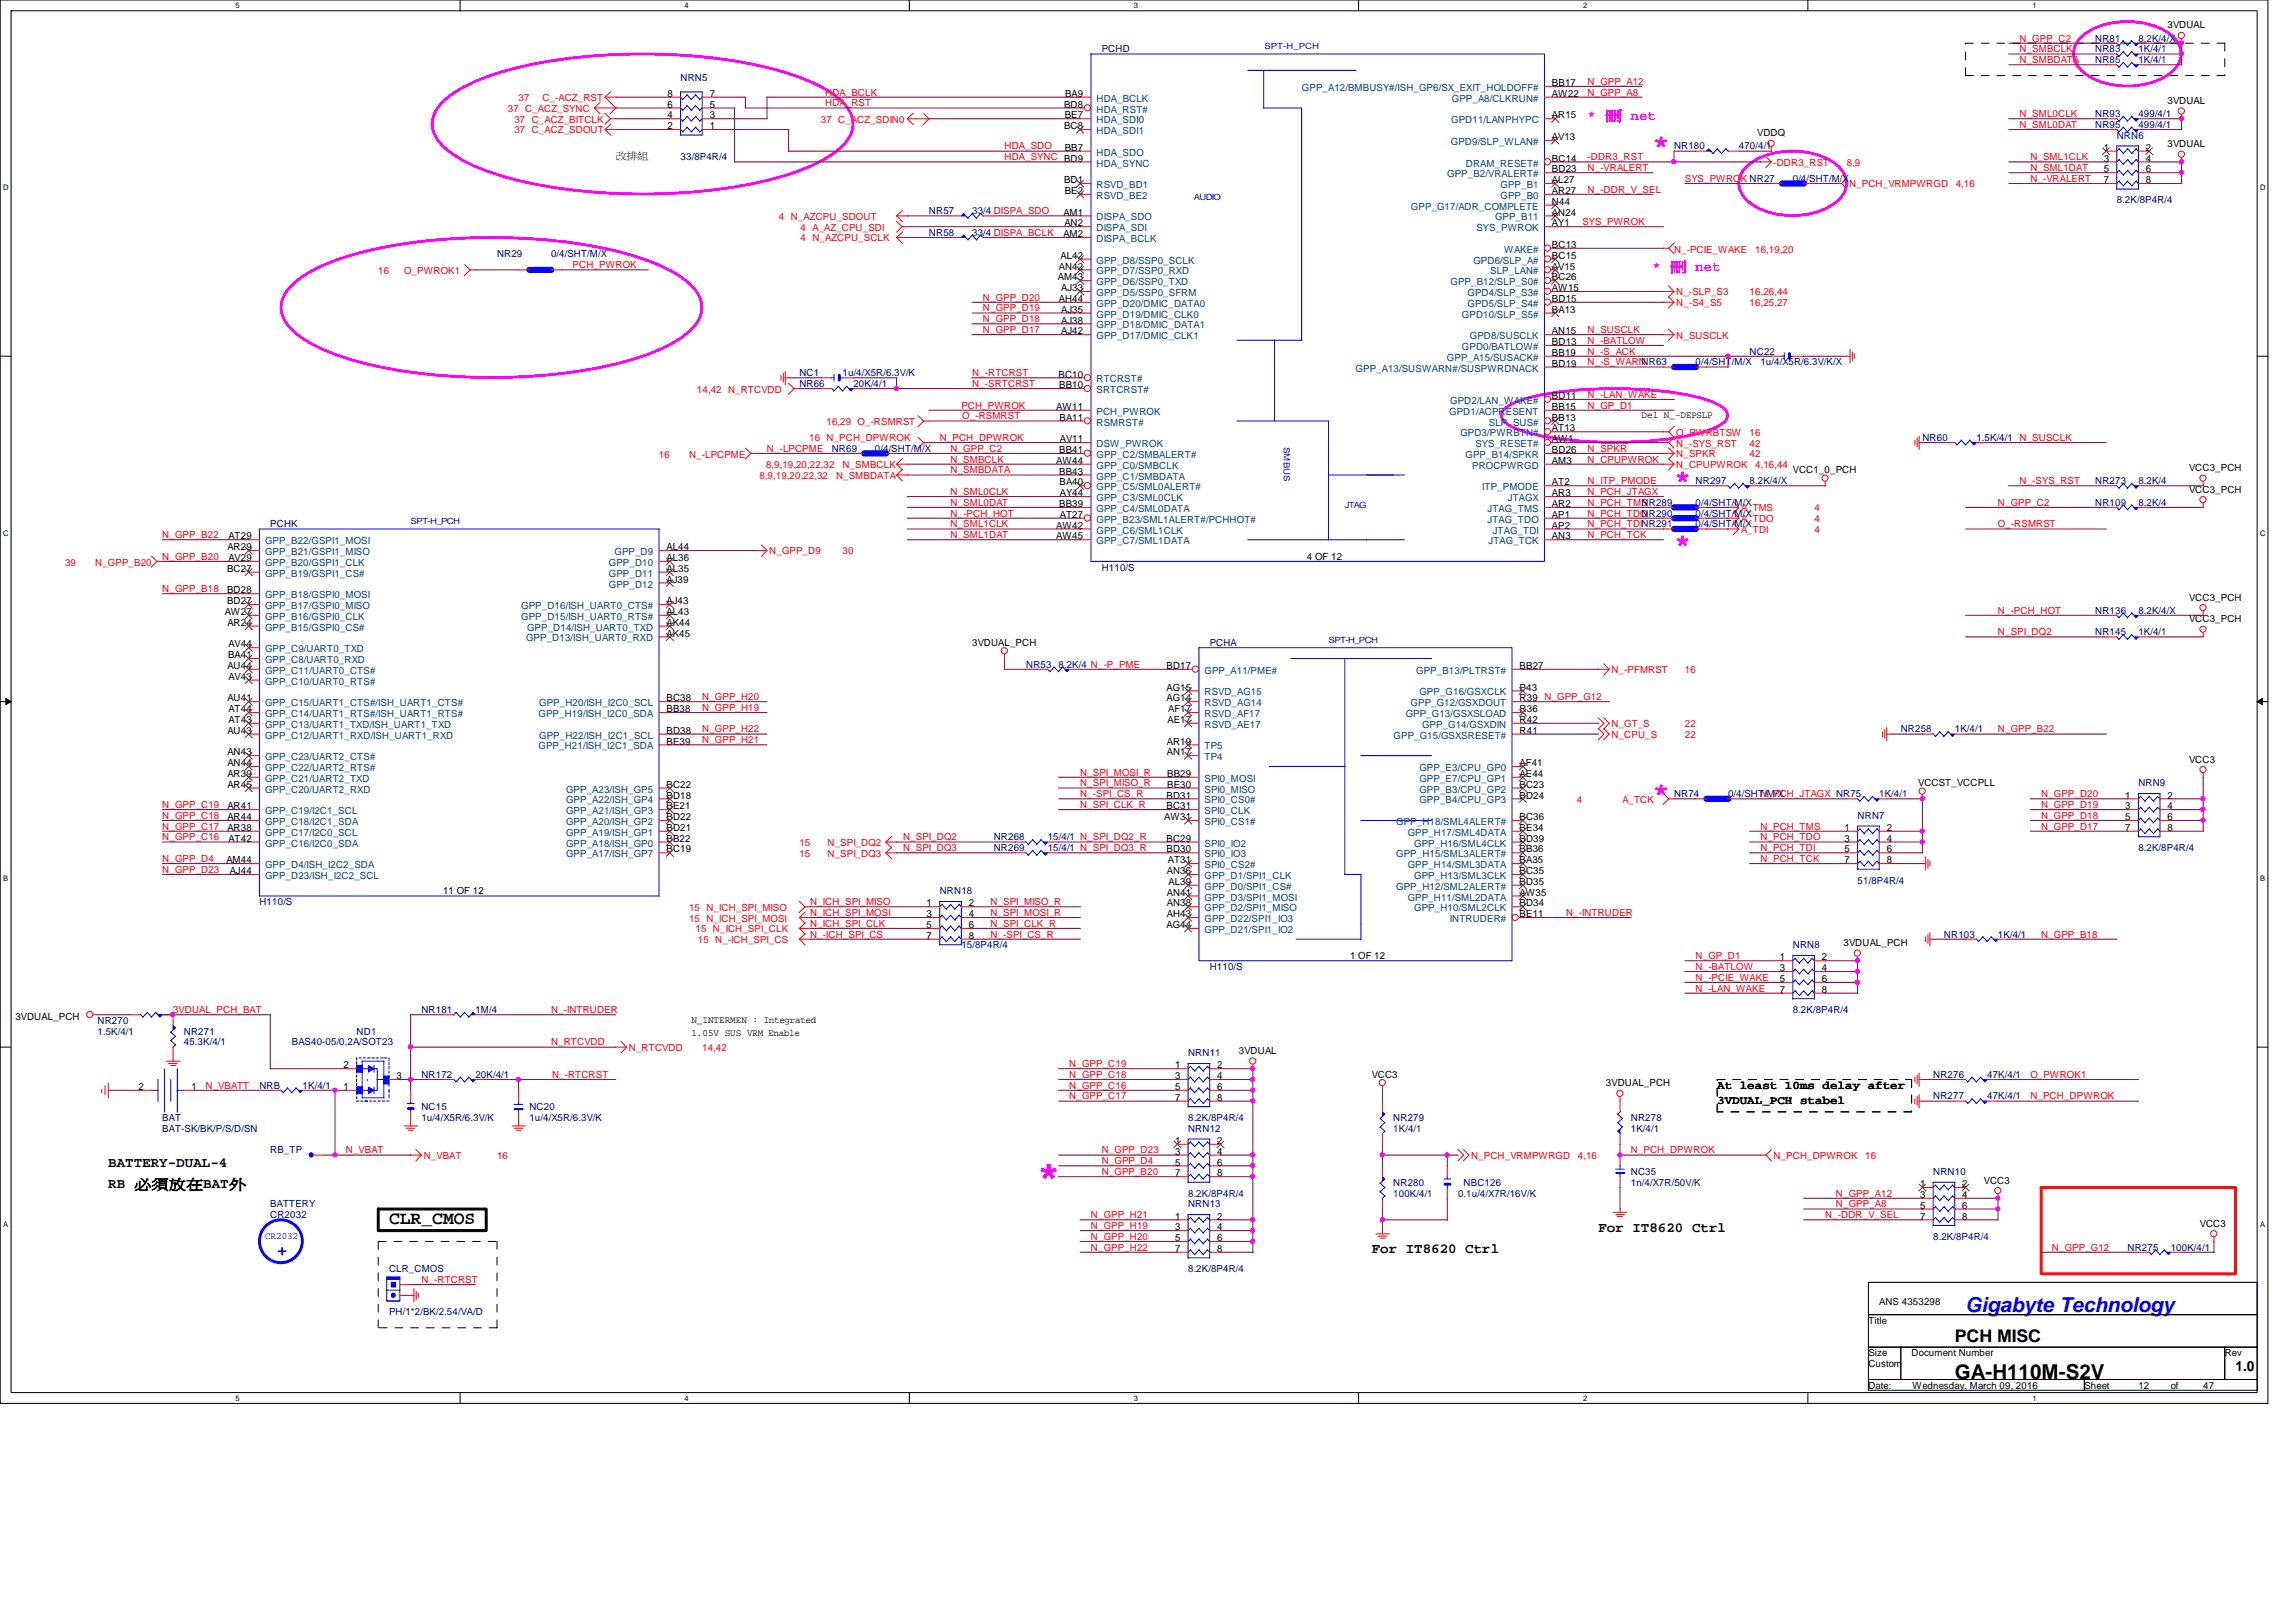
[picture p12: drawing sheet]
<svg xmlns="http://www.w3.org/2000/svg" width="297mm" height="210mm" viewBox="0 0 297 210" stroke-linecap="round" stroke-linejoin="round" font-family="sans-serif">
<defs><g id="words">
<text font-size="5.2" fill="#f0f" x="134.2" y="153.8">*</text>
<g font-size="3.8" fill="#f0f">
<text x="213.8" y="19.9">*</text>
<text x="216.6" y="63.2">*</text>
<text x="216.6" y="71.6">*</text>
<text x="213.8" y="103.8">*</text>
</g>
<text font-size="2.7" fill="#00f" x="254.3" y="169.8">Gigabyte Technology</text>
<text font-size="2.7" x="252.9" y="178.5">GA-H110M-S2V</text>
<text font-size="2.4" x="50.3" y="158.4">CLR_CMOS</text>
<text font-size="2.4" fill="#00f" x="35.8" y="162.6">+</text>
<text font-size="2.2" x="252.9" y="173.6">PCH MISC</text>
<g font-size="1.8" fill="#f0f">
<text x="205.4" y="15.5">* 刪 net</text>
<text x="213.8" y="35.1">* 刪 net</text>
</g>
<g font-size="1.8">
<text x="14" y="151">BATTERY-DUAL-4</text>
<text x="14" y="153.8">RB 必必擺必BAT外</text>
<text x="206.8" y="159.4">For IT8620 Ctrl</text>
<text x="177.5" y="162.2">For IT8620 Ctrl</text>
<text x="289.2" y="177.4">1.0</text>
</g>
<g font-size="1.5">
<text x="222.2" y="141">At least 10ms delay after</text>
<text x="222.2" y="142.9">3VDUAL_PCH stabel</text>
</g>
<g font-size="1.3" fill="#f00">
<text x="261.3" y="5.4">N_GPP_C2</text>
<text x="205.4" y="11">N_GPP_A12</text>
<text x="261.3" y="6.8">N_SMBCLK</text>
<text x="261.3" y="8.2">N_SMBDATA</text>
<text x="65.7" y="14.5">37 C_ACZ_SYNC</text>
<text x="66.5" y="17.3">37 C_ACZ_SDOUT</text>
<text x="66.5" y="15.9">37 C_ACZ_BITCLK</text>
<text x="67.1" y="13.1">37</text>
<text x="70.2" y="13.1">C_-ACZ_RST</text>
<text x="106.2" y="15.9">37 C_ACZ_SDIN0</text>
<text x="106.8" y="13.8">HDA_RST</text>
<text x="106.8" y="12.4">HDA_BCLK</text>
<text x="205.4" y="12.4">N_GPP_A8</text>
<text x="261.3" y="16.6">N_SML0DAT</text>
<text x="261.3" y="15.2">N_SML0CLK</text>
<text x="130" y="19.3">HDA_SDO</text>
<text x="130" y="20.7">HDA_SYNC BD9</text>
<text x="205.4" y="22.1">N_-VRALERT</text>
<text x="205.4" y="20.7">-DDR3_RST</text>
<text x="218" y="23.5">SYS_PWROK NR27</text>
<text x="229.4" y="21.5">-DDR3_RST</text>
<text x="238.9" y="21.5">8,9</text>
<text x="262.7" y="22.1">N_SML1DAT</text>
<text x="262.7" y="20.7">N_SML1CLK</text>
<text x="262.7" y="23.5">N_-VRALERT</text>
<text x="100.8" y="28.4">4 N_AZCPU_SDOUT</text>
<text x="103.5" y="29.8">4 A_AZ_CPU_SDI</text>
<text x="204.7" y="29.1">SYS_PWROK</text>
<text x="205.4" y="24.9">N_-DDR_V_SEL</text>
<text x="239.2" y="24.3">N_PCH_VRMPWRGD</text>
<text x="253" y="24.3">4,16</text>
<text x="48.9" y="35.4">16</text>
<text x="52.3" y="35.4">O_PWROK1</text>
<text x="74.1" y="34.7">PCH_PWROK</text>
<text x="103.5" y="31.2">4 N_AZCPU_SCLK</text>
<text x="216.6" y="32.8">N_-PCIE_WAKE</text>
<text x="227.1" y="32.8">16,19,20</text>
<text x="127.2" y="38.9">N_GPP_D20</text>
<text x="127.2" y="40.3">N_GPP_D19</text>
<text x="127.2" y="41.7">N_GPP_D18</text>
<text x="216.9" y="39.6">N_-S4_S5</text>
<text x="216.9" y="38.2">N_-SLP_S3</text>
<text x="226.4" y="38.2">16,26,44</text>
<text x="226.4" y="39.6">16,25,27</text>
<text x="127.2" y="43.1">N_GPP_D17</text>
<text x="205.4" y="45.9">N_-S_ACK</text>
<text x="205.4" y="47.3">N_-S_WARNNR63</text>
<text x="205.4" y="43.1">N_SUSCLK</text>
<text x="205.4" y="44.5">N_-BATLOW</text>
<text x="216.9" y="43.8">N_SUSCLK</text>
<text x="90.2" y="50.8">14,42 N_RTCVDD</text>
<text x="124.4" y="52.9">PCH_PWROK</text>
<text x="125.8" y="50.1">N_-SRTCRST</text>
<text x="125.8" y="48.7">N_-RTCRST</text>
<text x="205.4" y="51.5">N_-LAN_WAKE</text>
<text x="205.4" y="52.9">N_GP_D1</text>
<text x="85.3" y="59.3">16</text>
<text x="89.2" y="59.3">N_-LPCPME</text>
<text x="99.2" y="58.5">N_-LPCPME</text>
<text x="104.7" y="57.1">16 N_PCH_DPWROK</text>
<text x="106.9" y="55">16,29 O_-RSMRST</text>
<text x="121.6" y="57.1">N_PCH_DPWROK</text>
<text x="123" y="59.9">N_SMBCLK</text>
<text x="123" y="58.5">N_GPP_C2</text>
<text x="124.5" y="54.3">O_-RSMRST</text>
<text x="205.4" y="58.5">N_SPKR</text>
<text x="205.4" y="59.9">N_CPUPWROK</text>
<text x="216.9" y="57.8">N_-SYS_RST</text>
<text x="216.9" y="56.4">O_PWRBTSW</text>
<text x="216.9" y="59.2">N_SPKR</text>
<text x="226.4" y="57.8">42</text>
<text x="226.4" y="56.4">16</text>
<text x="226.4" y="59.2">42</text>
<text x="98.3" y="62">8,9,19,20,22,32</text>
<text x="99.1" y="60.6">8,9,19,20,22,32</text>
<text x="108.2" y="62">N_SMBDATA</text>
<text x="109" y="60.6">N_SMBCLK</text>
<text x="123" y="61.3">N_SMBDATA</text>
<text x="123" y="65.4">N_SML0DAT</text>
<text x="123" y="64.1">N_SML0CLK</text>
<text x="205.4" y="65.4">N_PCH_TMS</text>
<text x="205.4" y="64.1">N_PCH_JTAGX</text>
<text x="205.4" y="62.7">N_ITP_PMODE</text>
<text x="216.9" y="60.6">N_CPUPWROK</text>
<text x="227.1" y="60.6">4,16,44</text>
<text x="258.5" y="65.4">N_GPP_C2</text>
<text x="261.3" y="62.7">N_-SYS_RST</text>
<text x="21" y="69.6">N_GPP_B22</text>
<text x="99.5" y="71.8">N_GPP_D9</text>
<text x="109" y="71.8">30</text>
<text x="123" y="69.6">N_SML1DAT</text>
<text x="123" y="68.2">N_SML1CLK</text>
<text x="123" y="66.8">N_-PCH_HOT</text>
<text x="205.4" y="69.6">N_PCH_TCK</text>
<text x="205.4" y="68.2">N_PCH_TDINR291</text>
<text x="205.4" y="66.8">N_PCH_TDO</text>
<text x="225.3" y="67.6">A_TDO</text>
<text x="225.3" y="69">A_TDI</text>
<text x="225.3" y="66.2">A_TMS</text>
<text x="234.7" y="67.6">4</text>
<text x="234.7" y="69">4</text>
<text x="234.7" y="66.2">4</text>
<text x="258.5" y="68.2">O_-RSMRST</text>
<text x="8.4" y="73.3">39</text>
<text x="12.3" y="73.3">N_GPP_B20</text>
<text x="21" y="76.6">N_GPP_B18</text>
<text x="21" y="72.4">N_GPP_B20</text>
<text x="258.5" y="79.4">N_-PCH_HOT</text>
<text x="258.5" y="82.2">N_SPI_DQ2</text>
<text x="208.5" y="87.1">N_-PFMRST</text>
<text x="218" y="87.1">16</text>
<text x="90.8" y="92">N_GPP_H19</text>
<text x="90.8" y="94.8">N_GPP_H22</text>
<text x="90.8" y="90.6">N_GPP_H20</text>
<text x="208.5" y="95.5">N_CPU_S</text>
<text x="208.5" y="94.1">N_GT_S</text>
<text x="218" y="95.5">22</text>
<text x="218" y="94.1">22</text>
<text x="258.5" y="94.8">N_GPP_B22</text>
<text x="90.8" y="96.2">N_GPP_H21</text>
<text x="139.7" y="100.4">N_SPI_MOSI_R</text>
<text x="139.7" y="101.8">N_SPI_MISO_R</text>
<text x="21" y="104.6">N_GPP_C19</text>
<text x="21" y="106">N_GPP_C18</text>
<text x="21" y="107.4">N_GPP_C17</text>
<text x="139.7" y="103.2">N_-SPI_CS_R</text>
<text x="139.7" y="104.6">N_SPI_CLK_R</text>
<text x="204" y="103.9">4</text>
<text x="209.9" y="103.9">A_TCK</text>
<text x="227.7" y="103.2">N_PCH_JTAGX NR75</text>
<text x="227.7" y="107.4">N_PCH_TMS</text>
<text x="264.1" y="107.4">N_GPP_D17</text>
<text x="264.1" y="103.2">N_GPP_D20</text>
<text x="264.1" y="106">N_GPP_D18</text>
<text x="264.1" y="104.6">N_GPP_D19</text>
<text x="21" y="108.8">N_GPP_C16</text>
<text x="21" y="111.5">N_GPP_D4</text>
<text x="21" y="112.9">N_GPP_D23</text>
<text x="103.4" y="110.9">15</text>
<text x="103.4" y="109.5">15</text>
<text x="107.1" y="110.9">N_SPI_DQ3</text>
<text x="107.1" y="109.5">N_SPI_DQ2</text>
<text x="116.8" y="108.8">N_SPI_DQ2</text>
<text x="116.8" y="110.2">N_SPI_DQ3</text>
<text x="227.7" y="108.8">N_PCH_TDO</text>
<text x="227.7" y="110.2">N_PCH_TDI</text>
<text x="227.7" y="111.5">N_PCH_TCK</text>
<text x="89.2" y="117.9">15 N_ICH_SPI_MISO</text>
<text x="89.2" y="119.3">15 N_ICH_SPI_MOSI</text>
<text x="104.8" y="117.1">N_ICH_SPI_MISO</text>
<text x="104.8" y="119.9">N_ICH_SPI_CLK</text>
<text x="104.8" y="118.5">N_ICH_SPI_MOSI</text>
<text x="128.1" y="119.9">N_SPI_CLK_R</text>
<text x="128.1" y="118.5">N_SPI_MOSI_R</text>
<text x="128.1" y="117.1">N_SPI_MISO_R</text>
<text x="202.6" y="118.5">N_-INTRUDER</text>
<text x="90" y="120.6">15 N_ICH_SPI_CLK</text>
<text x="90.3" y="122">15 N_-ICH_SPI_CS</text>
<text x="104.8" y="121.3">N_-ICH_SPI_CS</text>
<text x="128.1" y="121.3">N_-SPI_CS_R</text>
<text x="219.4" y="125.5">N_-BATLOW</text>
<text x="219.4" y="124.1">N_GP_D1</text>
<text x="264.1" y="121.3">N_GPP_B18</text>
<text x="22.4" y="131.1">3VDUAL_PCH_BAT</text>
<text x="71.3" y="131.1">N_-INTRUDER</text>
<text x="219.4" y="126.9">N_-PCIE_WAKE</text>
<text x="219.4" y="128.3">N_-LAN_WAKE</text>
<text x="71.3" y="135.3">N_RTCVDD</text>
<text x="81.4" y="136">N_RTCVDD</text>
<text x="90.8" y="136">14,42</text>
<text x="26.6" y="140.9">N_VBATT</text>
<text x="71.4" y="139.5">N_-RTCRST</text>
<text x="138.3" y="138.1">N_GPP_C19</text>
<text x="138.3" y="142.3">N_GPP_C17</text>
<text x="138.3" y="139.5">N_GPP_C18</text>
<text x="138.3" y="140.9">N_GPP_C16</text>
<text x="262.7" y="142.3">N_PCH_DPWROK</text>
<text x="262.7" y="139.5">O_PWROK1</text>
<text x="44.7" y="149.3">N_VBAT</text>
<text x="54.8" y="150">N_VBAT</text>
<text x="64.3" y="150">16</text>
<text x="142.5" y="149.3">N_GPP_D23</text>
<text x="190.3" y="150">N_PCH_VRMPWRGD</text>
<text x="204.1" y="150">4,16</text>
<text x="211" y="149.3">N_PCH_DPWROK</text>
<text x="229.4" y="150">N_PCH_DPWROK</text>
<text x="241.3" y="150">16</text>
<text x="142.5" y="152.1">N_GPP_B20</text>
<text x="142.5" y="150.7">N_GPP_D4</text>
<text x="237.5" y="154.9">N_GPP_A12</text>
<text x="141.1" y="160.4">N_GPP_H20</text>
<text x="141.1" y="157.6">N_GPP_H21</text>
<text x="141.1" y="159">N_GPP_H19</text>
<text x="141.1" y="161.8">N_GPP_H22</text>
<text x="236.1" y="157.6">N_-DDR_V_SEL</text>
<text x="237.5" y="156.3">N_GPP_A8</text>
<text x="265.5" y="161.8">N_GPP_G12</text>
<text x="54.5" y="166">N_-RTCRST</text>
</g>
<g font-size="1.3" fill="#000080">
<text x="271.1" y="5.4">NR81</text>
<text x="276.6" y="5.4">8.2K/4/X</text>
<text x="88.1" y="10.5">NRN5</text>
<text x="142.5" y="6.8">PCHD</text>
<text x="271.1" y="8.2">NR85</text>
<text x="271.1" y="6.8">NR83</text>
<text x="276.6" y="8.2">1K/4/1</text>
<text x="276.6" y="6.8">1K/4/1</text>
<text x="271.1" y="16.6">NR95</text>
<text x="271.1" y="15.2">NR93</text>
<text x="273.9" y="17.9">NRN6</text>
<text x="276.6" y="16.6">499/4/1</text>
<text x="276.6" y="15.2">499/4/1</text>
<text x="88.1" y="20.7">33/8P4R/4</text>
<text x="216.6" y="19.3">NR180</text>
<text x="225" y="19.3">470/4/1</text>
<text x="231.9" y="23.5">0/4/SHT/M/X</text>
<text x="120.2" y="27.7">NR57</text>
<text x="125.8" y="27.7">33/4 DISPA_SDO</text>
<text x="273.9" y="26.3">8.2K/8P4R/4</text>
<text x="64.3" y="33.3">NR29</text>
<text x="71.3" y="33.3">0/4/SHT/M/X</text>
<text x="120.2" y="30.5">NR58</text>
<text x="125.8" y="30.5">33/4 DISPA_BCLK</text>
<text x="219.4" y="47.3">0/4/SHT/M/X</text>
<text x="226.4" y="45.9">NC22</text>
<text x="227.7" y="47.3">1u/4/X5R/6.3V/K/X</text>
<text x="103.4" y="48.7">NC1</text>
<text x="103.4" y="50.1">NR66</text>
<text x="109" y="48.7">1u/4/X5R/6.3V/K</text>
<text x="110.4" y="50.1">20K/4/1</text>
<text x="107.6" y="58.5">NR69</text>
<text x="113.2" y="58.5">0/4/SHT/M/X</text>
<text x="248.7" y="57.1">NR60</text>
<text x="255.7" y="57.1">1.5K/4/1 N_SUSCLK</text>
<text x="212.4" y="65.4">NR289</text>
<text x="219.4" y="65.4">0/4/SHT/M/X</text>
<text x="219.4" y="62.7">NR297</text>
<text x="226.4" y="62.7">8.2K/4/X</text>
<text x="271.1" y="65.4">NR109</text>
<text x="271.1" y="62.7">NR273</text>
<text x="276.6" y="65.4">8.2K/4</text>
<text x="276.6" y="62.7">8.2K/4</text>
<text x="35" y="68.2">PCHK</text>
<text x="212.4" y="66.8">NR290</text>
<text x="219.4" y="66.8">0/4/SHT/M/X</text>
<text x="219.4" y="68.2">0/4/SHT/M/X</text>
<text x="142.5" y="73.8">H110/S</text>
<text x="156.5" y="83.6">PCHA</text>
<text x="271.1" y="82.2">NR145</text>
<text x="271.1" y="79.4">NR136</text>
<text x="276.6" y="82.2">1K/4/1</text>
<text x="276.6" y="79.4">8.2K/4/X</text>
<text x="132.8" y="86.4">NR53</text>
<text x="136.9" y="86.4">8.2K/4 N_-P_PME</text>
<text x="245.9" y="94.8">NR258</text>
<text x="252.9" y="94.8">1K/4/1</text>
<text x="276.6" y="101.8">NRN9</text>
<text x="216.6" y="103.2">NR74</text>
<text x="223.6" y="103.2">0/4/SHT/M/X</text>
<text x="240.3" y="106">NRN7</text>
<text x="243.1" y="103.2">1K/4/1</text>
<text x="128.6" y="110.2">NR269</text>
<text x="128.6" y="108.8">NR268</text>
<text x="135.5" y="110.2">15/4/1 N_SPI_DQ3_R</text>
<text x="135.5" y="108.8">15/4/1 N_SPI_DQ2_R</text>
<text x="276.6" y="110.2">8.2K/8P4R/4</text>
<text x="33.6" y="117.1">H110/S</text>
<text x="121.6" y="115.7">NRN18</text>
<text x="240.3" y="114.3">51/8P4R/4</text>
<text x="124.4" y="122.7">15/8P4R/4</text>
<text x="156.5" y="125.5">H110/S</text>
<text x="231.9" y="122.7">NRN8</text>
<text x="251.5" y="121.3">NR103</text>
<text x="258.5" y="121.3">1K/4/1</text>
<text x="54.5" y="131.1">NR181</text>
<text x="61.5" y="131.1">1M/4</text>
<text x="231.9" y="131.1">8.2K/8P4R/4</text>
<text x="12.6" y="132.5">NR270</text>
<text x="12.6" y="133.9">1.5K/4/1</text>
<text x="23.8" y="133.9">NR271</text>
<text x="23.8" y="135.3">45.3K/4/1</text>
<text x="37.8" y="135.3">BAS40-05/0.2A/SOT23</text>
<text x="46.1" y="133.9">ND1</text>
<text x="153.7" y="136.7">NRN11</text>
<text x="33.6" y="140.9">NRB</text>
<text x="39.2" y="140.9">1K/4/1</text>
<text x="54.5" y="139.5">NR172</text>
<text x="54.5" y="143.7">NC15</text>
<text x="61.5" y="139.5">20K/4/1</text>
<text x="68.5" y="143.7">NC20</text>
<text x="250.1" y="139.5">NR276</text>
<text x="250.1" y="142.3">NR277</text>
<text x="257.1" y="139.5">47K/4/1</text>
<text x="257.1" y="142.3">47K/4/1</text>
<text x="21" y="145.1">BAT</text>
<text x="21" y="146.5">BAT-SK/BK/P/S/D/SN</text>
<text x="35" y="149.3">RB_TP</text>
<text x="54.5" y="145.1">1u/4/X5R/6.3V/K</text>
<text x="68.5" y="145.1">1u/4/X5R/6.3V/K</text>
<text x="153.7" y="145.1">8.2K/8P4R/4</text>
<text x="153.7" y="146.5">NRN12</text>
<text x="180.3" y="145.1">NR279</text>
<text x="180.3" y="146.5">1K/4/1</text>
<text x="211" y="145.1">NR278</text>
<text x="211" y="146.5">1K/4/1</text>
<text x="153.7" y="154.9">8.2K/8P4R/4</text>
<text x="180.3" y="153.5">NR280</text>
<text x="180.3" y="154.9">100K/4/1</text>
<text x="188.6" y="154.9">0.1u/4/X7R/16V/K</text>
<text x="189.4" y="153.5">NBC126</text>
<text x="211" y="152.1">NC35</text>
<text x="211" y="153.5">1n/4/X7R/50V/K</text>
<text x="250.1" y="152.1">NRN10</text>
<text x="35" y="156.3">BATTERY</text>
<text x="35" y="157.6">CR2032</text>
<text x="153.7" y="156.3">NRN13</text>
<text x="250.1" y="160.4">8.2K/8P4R/4</text>
<text x="275.2" y="161.8">NR275</text>
<text x="280.8" y="161.8">100K/4/1</text>
<text x="50.3" y="164.6">CLR_CMOS</text>
<text x="153.7" y="164.6">8.2K/8P4R/4</text>
<text x="50.3" y="170.2">PH/1*2/BK/2.54/VA/D</text>
</g>
<g font-size="1.3">
<text x="280.4" y="3.7">3VDUAL</text>
<text x="200.8" y="11.1">BB17</text>
<text x="86.4" y="16.7">2</text>
<text x="86.4" y="15.3">4</text>
<text x="86.4" y="13.9">6</text>
<text x="86.4" y="12.5">8</text>
<text x="91.8" y="16.7">1</text>
<text x="91.8" y="15.3">3</text>
<text x="91.8" y="13.9">5</text>
<text x="91.8" y="12.5">7</text>
<text x="137.7" y="13.9">BD8</text>
<text x="137.7" y="16.7">BC8</text>
<text x="137.7" y="15.3">BE7</text>
<text x="137.8" y="12.5">BA9</text>
<text x="200.8" y="12.5">AW22</text>
<text x="200.8" y="15.3">AR15</text>
<text x="227.3" y="17.7">VDDQ</text>
<text x="280.4" y="13.5">3VDUAL</text>
<text x="79.7" y="20.6">請改組</text>
<text x="137.7" y="23.7">BD1</text>
<text x="137.7" y="19.5">BB7</text>
<text x="200.8" y="18.1">AV13</text>
<text x="200.8" y="20.9">BC14</text>
<text x="200.8" y="22.3">BD23</text>
<text x="200.8" y="23.7">AL27</text>
<text x="272.2" y="19.5">1</text>
<text x="272.2" y="20.9">3</text>
<text x="272.2" y="22.3">5</text>
<text x="272.2" y="23.7">7</text>
<text x="277.6" y="19.5">2</text>
<text x="277.6" y="20.9">4</text>
<text x="277.6" y="22.3">6</text>
<text x="277.6" y="23.7">8</text>
<text x="280.4" y="19">3VDUAL</text>
<text x="137.6" y="27.9">AM1</text>
<text x="137.7" y="29.3">AN2</text>
<text x="137.7" y="25.1">BE2</text>
<text x="200.8" y="25.1">AR27</text>
<text x="200.8" y="26.5">N44</text>
<text x="200.8" y="27.9">AN24</text>
<text x="200.8" y="29.3">AY1</text>
<text x="137" y="34.9">AN42</text>
<text x="137.2" y="33.5">AL42</text>
<text x="137.6" y="30.7">AM2</text>
<text x="200.8" y="32.1">BC13</text>
<text x="200.8" y="33.5">BC15</text>
<text x="200.8" y="34.9">AV15</text>
<text x="136.9" y="36.3">AM43</text>
<text x="137" y="39.1">AH44</text>
<text x="137.3" y="37.7">AJ33</text>
<text x="137.3" y="40.5">AJ35</text>
<text x="137.3" y="41.9">AJ38</text>
<text x="200.8" y="36.3">BC26</text>
<text x="200.8" y="37.7">AW15</text>
<text x="200.8" y="39.1">BD15</text>
<text x="200.8" y="40.5">BA13</text>
<text x="137.3" y="43.3">AJ42</text>
<text x="200.8" y="43.3">AN15</text>
<text x="200.8" y="44.7">BD13</text>
<text x="200.8" y="46.1">BB19</text>
<text x="200.8" y="47.5">BD19</text>
<text x="136.6" y="53">AW11</text>
<text x="136.9" y="48.9">BC10</text>
<text x="137" y="50.2">BB10</text>
<text x="200.8" y="51.6">BD11</text>
<text x="200.8" y="53">BB15</text>
<text x="137" y="58.6">BB41</text>
<text x="137.1" y="54.4">BA11</text>
<text x="137.1" y="57.2">AV11</text>
<text x="200.8" y="54.4">BB13</text>
<text x="200.8" y="55.8">AT13</text>
<text x="200.8" y="57.2">AW1</text>
<text x="200.8" y="58.6">BD26</text>
<text x="212.4" y="54.1">Del N_-DEPSLP</text>
<text x="136.6" y="60">AW44</text>
<text x="137" y="61.4">BB43</text>
<text x="137" y="65.6">BB39</text>
<text x="137.1" y="62.8">BA40</text>
<text x="137.1" y="64.2">AY44</text>
<text x="200.8" y="60">AM3</text>
<text x="200.8" y="62.8">AT2</text>
<text x="200.8" y="64.2">AR3</text>
<text x="200.8" y="65.6">AR2</text>
<text x="231.9" y="61.3">VCC1_0_PCH</text>
<text x="283.2" y="61">VCC3_PCH</text>
<text x="283.2" y="63.8">VCC3_PCH</text>
<text x="29.4" y="71.2">AR29</text>
<text x="29.5" y="69.8">AT29</text>
<text x="86.2" y="71.2">AL44</text>
<text x="136.6" y="68.4">AW42</text>
<text x="136.6" y="69.8">AW45</text>
<text x="137.1" y="67">AT27</text>
<text x="200.8" y="67">AP1</text>
<text x="200.8" y="68.4">AP2</text>
<text x="200.8" y="69.8">AN3</text>
<text x="29.4" y="74">BC27</text>
<text x="29.4" y="76.8">BD28</text>
<text x="29.5" y="72.6">AV29</text>
<text x="86.2" y="72.6">AL36</text>
<text x="86.2" y="74">AL35</text>
<text x="86.2" y="75.4">AJ39</text>
<text x="169.1" y="72.4">4 OF 12</text>
<text x="283.2" y="77.7">VCC3_PCH</text>
<text x="29.1" y="79.6">AW27</text>
<text x="29.4" y="78.2">BD27</text>
<text x="29.4" y="81">AR24</text>
<text x="29.5" y="83.8">AV44</text>
<text x="86.2" y="78.2">AJ43</text>
<text x="86.2" y="79.6">AL43</text>
<text x="86.2" y="81">AK44</text>
<text x="86.2" y="82.4">AK45</text>
<text x="125.8" y="83.6">3VDUAL_PCH</text>
<text x="283.2" y="80.5">VCC3_PCH</text>
<text x="29.4" y="86.6">AU44</text>
<text x="29.5" y="85.2">BA41</text>
<text x="29.5" y="88">AV43</text>
<text x="150.9" y="86.6">BD17</text>
<text x="150.9" y="89.4">AG15</text>
<text x="196.6" y="86.6">BB27</text>
<text x="196.6" y="89.4">P43</text>
<text x="29.4" y="90.8">AU41</text>
<text x="29.4" y="95">AU43</text>
<text x="29.5" y="92.2">AT44</text>
<text x="29.5" y="93.6">AT43</text>
<text x="86.2" y="90.8">BC38</text>
<text x="86.2" y="92.2">BB38</text>
<text x="86.2" y="95">BD38</text>
<text x="150.9" y="90.8">AG14</text>
<text x="151" y="93.6">AE17</text>
<text x="151.1" y="92.2">AF17</text>
<text x="196.6" y="90.8">R39 N_GPP_G12</text>
<text x="196.6" y="92.2">R36</text>
<text x="196.6" y="93.6">R42</text>
<text x="196.6" y="95">R41</text>
<text x="29.4" y="97.7">AN43</text>
<text x="29.4" y="99.1">AN44</text>
<text x="29.4" y="100.5">AR39</text>
<text x="29.4" y="101.9">AR45</text>
<text x="86.2" y="96.4">BE39</text>
<text x="86.2" y="101.9">BC22</text>
<text x="151" y="96.4">AR19</text>
<text x="151" y="97.7">AN17</text>
<text x="151" y="100.5">BB29</text>
<text x="151" y="101.9">BE30</text>
<text x="196.6" y="99.1">AF41</text>
<text x="196.6" y="100.5">AE44</text>
<text x="196.6" y="101.9">BC23</text>
<text x="248.2" y="101.8">VCCST_VCCPLL</text>
<text x="283.2" y="98.7">VCC3</text>
<text x="29.4" y="104.7">AR41</text>
<text x="29.4" y="106.1">AR44</text>
<text x="29.4" y="107.5">AR38</text>
<text x="86.2" y="103.3">BD18</text>
<text x="86.2" y="104.7">BE21</text>
<text x="86.2" y="106.1">BD22</text>
<text x="86.2" y="107.5">BD21</text>
<text x="150.6" y="106.1">AW31</text>
<text x="150.9" y="103.3">BD31</text>
<text x="150.9" y="104.7">BC31</text>
<text x="196.6" y="103.3">BD24</text>
<text x="196.6" y="106.1">BC36</text>
<text x="196.6" y="107.5">BE34</text>
<text x="238.6" y="107.5">1</text>
<text x="244.1" y="107.5">2</text>
<text x="275" y="103.3">1</text>
<text x="275" y="104.7">3</text>
<text x="275" y="106.1">5</text>
<text x="275" y="107.5">7</text>
<text x="280.4" y="103.3">2</text>
<text x="280.4" y="104.7">4</text>
<text x="280.4" y="106.1">6</text>
<text x="280.4" y="107.5">8</text>
<text x="29.3" y="111.7">AM44</text>
<text x="29.5" y="108.9">AT42</text>
<text x="29.7" y="113.1">AJ44</text>
<text x="86.2" y="108.9">BB22</text>
<text x="86.2" y="110.3">BC19</text>
<text x="150.9" y="108.9">BC29</text>
<text x="150.9" y="110.3">BD30</text>
<text x="151" y="113.1">AN36</text>
<text x="151.1" y="111.7">AT31</text>
<text x="196.6" y="108.9">BD39</text>
<text x="196.6" y="110.3">BB36</text>
<text x="196.6" y="111.7">BA35</text>
<text x="196.6" y="113.1">BC35</text>
<text x="238.6" y="108.9">3</text>
<text x="238.6" y="110.3">5</text>
<text x="238.6" y="111.7">7</text>
<text x="244.1" y="108.9">4</text>
<text x="244.1" y="110.3">6</text>
<text x="244.1" y="111.7">8</text>
<text x="57.3" y="115.7">11 OF 12</text>
<text x="119.9" y="117.3">1</text>
<text x="119.9" y="118.7">3</text>
<text x="125.3" y="117.3">2</text>
<text x="125.3" y="118.7">4</text>
<text x="151" y="115.9">AN41</text>
<text x="151" y="117.3">AN38</text>
<text x="151" y="118.7">AH43</text>
<text x="151.2" y="114.5">AL39</text>
<text x="196.6" y="114.5">BD35</text>
<text x="196.6" y="115.9">AW35</text>
<text x="196.6" y="117.3">BD34</text>
<text x="196.6" y="118.7">BE11</text>
<text x="119.9" y="120.1">5</text>
<text x="119.9" y="121.5">7</text>
<text x="125.3" y="120.1">6</text>
<text x="125.3" y="121.5">8</text>
<text x="150.9" y="120.1">AG44</text>
<text x="174.7" y="124.1">1 OF 12</text>
<text x="230.2" y="124.3">1</text>
<text x="230.2" y="125.7">3</text>
<text x="235.7" y="124.3">2</text>
<text x="235.7" y="125.7">4</text>
<text x="238.5" y="122.4">3VDUAL_PCH</text>
<text x="2" y="132">3VDUAL_PCH</text>
<text x="230.2" y="127.1">5</text>
<text x="230.2" y="128.5">7</text>
<text x="235.7" y="127.1">6</text>
<text x="235.7" y="128.5">8</text>
<text x="89.4" y="132.4">N_INTERMEN : Integrated</text>
<text x="89.4" y="134.1">1.05V SUS VRM Enable</text>
<text x="160.3" y="136.4">3VDUAL</text>
<text x="17.9" y="141.1">2</text>
<text x="24.8" y="141.1">1</text>
<text x="44.4" y="141.1">1</text>
<text x="44.4" y="138.3">2</text>
<text x="51.3" y="139.7">3</text>
<text x="152" y="138.3">1</text>
<text x="152" y="139.7">3</text>
<text x="152" y="141.1">5</text>
<text x="152" y="142.5">7</text>
<text x="157.5" y="138.3">2</text>
<text x="157.5" y="139.7">4</text>
<text x="157.5" y="141.1">6</text>
<text x="157.5" y="142.5">8</text>
<text x="177.5" y="139.5">VCC3</text>
<text x="207.8" y="140.6">3VDUAL_PCH</text>
<text x="152" y="148">1</text>
<text x="152" y="149.4">3</text>
<text x="157.5" y="148">2</text>
<text x="157.5" y="149.4">4</text>
<text x="152" y="150.8">5</text>
<text x="152" y="152.2">7</text>
<text x="157.5" y="150.8">6</text>
<text x="157.5" y="152.2">8</text>
<text x="248.4" y="153.6">1</text>
<text x="248.4" y="155">3</text>
<text x="253.9" y="153.6">2</text>
<text x="253.9" y="155">4</text>
<text x="256.7" y="153.2">VCC3</text>
<text x="152" y="157.8">1</text>
<text x="152" y="159.2">3</text>
<text x="152" y="160.6">5</text>
<text x="157.5" y="157.8">2</text>
<text x="157.5" y="159.2">4</text>
<text x="157.5" y="160.6">6</text>
<text x="248.4" y="156.4">5</text>
<text x="248.4" y="157.8">7</text>
<text x="253.9" y="156.4">6</text>
<text x="253.9" y="157.8">8</text>
<text x="284.6" y="158.7">VCC3</text>
<text x="152" y="162">7</text>
<text x="157.5" y="162">8</text>
<text x="241.7" y="171.3">Title</text>
<text x="243.1" y="168.8">ANS 4353298</text>
<text x="241.7" y="176.9">Custom</text>
<text x="241.7" y="175.5">Size</text>
<text x="241.7" y="179.7">Date:</text>
<text x="247.3" y="175.5">Document Number</text>
<text x="247.4" y="179.7">Wednesday, March 09, 2016</text>
<text x="269.7" y="179.7">Sheet</text>
<text x="276.6" y="179.7">12</text>
<text x="280.8" y="179.7">of</text>
<text x="285" y="179.7">47</text>
<text x="287.8" y="175.5">Rev</text>
</g>
<g font-size="1.3" fill="#004080">
<text x="168.4" y="11.8">GPP_A12/BMBUSY#/ISH_GP6/SX_EXIT_HOLDOFF#</text>
<text x="141.9" y="16">HDA_SDI0</text>
<text x="141.9" y="17.4">HDA_SDI1</text>
<text x="141.9" y="13.2">HDA_BCLK</text>
<text x="141.9" y="14.6">HDA_RST#</text>
<text x="187.7" y="16">GPD11/LANPHYPC</text>
<text x="187.8" y="13.2">GPP_A8/CLKRUN#</text>
<text x="141.9" y="20.2">HDA_SDO</text>
<text x="141.9" y="21.5">HDA_SYNC</text>
<text x="187.2" y="22.9">GPP_B2/VRALERT#</text>
<text x="187.7" y="18.8">GPD9/SLP_WLAN#</text>
<text x="189.6" y="21.5">DRAM_RESET#</text>
<text x="141.9" y="24.3">RSVD_BD1</text>
<text x="141.9" y="25.7">RSVD_BE2</text>
<text x="141.9" y="28.5">DISPA_SDO</text>
<text x="141.9" y="29.9">DISPA_SDI</text>
<text x="182.5" y="27.1">GPP_G17/ADR_COMPLETE</text>
<text x="191" y="29.9">SYS_PWROK</text>
<text x="193.4" y="28.5">GPP_B11</text>
<text x="194.1" y="24.3">GPP_B1</text>
<text x="194.1" y="25.7">GPP_B0</text>
<text x="141.9" y="31.3">DISPA_BCLK</text>
<text x="141.9" y="34.1">GPP_D8/SSP0_SCLK</text>
<text x="141.9" y="35.5">GPP_D7/SSP0_RXD</text>
<text x="190.6" y="34.1">GPD6/SLP_A#</text>
<text x="192.8" y="35.5">SLP_LAN#</text>
<text x="194.6" y="32.7">WAKE#</text>
<text x="141.9" y="36.9">GPP_D6/SSP0_TXD</text>
<text x="141.9" y="38.3">GPP_D5/SSP0_SFRM</text>
<text x="141.9" y="39.7">GPP_D20/DMIC_DATA0</text>
<text x="141.9" y="41.1">GPP_D19/DMIC_CLK0</text>
<text x="187.7" y="36.9">GPP_B12/SLP_S0#</text>
<text x="189.1" y="41.1">GPD10/SLP_S5#</text>
<text x="189.9" y="38.3">GPD4/SLP_S3#</text>
<text x="189.9" y="39.7">GPD5/SLP_S4#</text>
<text x="141.9" y="42.5">GPP_D18/DMIC_DATA1</text>
<text x="141.9" y="43.9">GPP_D17/DMIC_CLK1</text>
<text x="187.2" y="46.7">GPP_A15/SUSACK#</text>
<text x="189.1" y="45.3">GPD0/BATLOW#</text>
<text x="190.2" y="43.9">GPD8/SUSCLK</text>
<text x="141.9" y="49.5">RTCRST#</text>
<text x="141.9" y="50.9">SRTCRST#</text>
<text x="141.9" y="53.7">PCH_PWROK</text>
<text x="175.4" y="48.1">GPP_A13/SUSWARN#/SUSPWRDNACK</text>
<text x="187.5" y="53.7">GPD1/ACPRESENT</text>
<text x="187.6" y="52.3">GPD2/LAN_WAKE#</text>
<text x="141.9" y="55.1">RSMRST#</text>
<text x="141.9" y="57.9">DSW_PWROK</text>
<text x="141.9" y="59.3">GPP_C2/SMBALERT#</text>
<text x="188.9" y="56.5">GPD3/PWRBTN#</text>
<text x="189.6" y="59.3">GPP_B14/SPKR</text>
<text x="190.9" y="57.9">SYS_RESET#</text>
<text x="192.6" y="55.1">SLP_SUS#</text>
<text x="141.9" y="60.7">GPP_C0/SMBCLK</text>
<text x="141.9" y="62.1">GPP_C1/SMBDATA</text>
<text x="141.9" y="63.5">GPP_C5/SML0ALERT#</text>
<text x="141.9" y="64.9">GPP_C3/SML0CLK</text>
<text x="190.5" y="60.7">PROCPWRGD</text>
<text x="191.8" y="63.5">ITP_PMODE</text>
<text x="195.1" y="64.9">JTAGX</text>
<text x="34.3" y="70.4">GPP_B22/GSPI1_MOSI</text>
<text x="34.3" y="71.8">GPP_B21/GSPI1_MISO</text>
<text x="79.5" y="71.8">GPP_D9</text>
<text x="141.9" y="66.3">GPP_C4/SML0DATA</text>
<text x="141.9" y="67.6">GPP_B23/SML1ALERT#/PCHHOT#</text>
<text x="141.9" y="69">GPP_C6/SML1CLK</text>
<text x="141.9" y="70.4">GPP_C7/SML1DATA</text>
<text x="192.4" y="66.3">JTAG_TMS</text>
<text x="192.4" y="67.6">JTAG_TDO</text>
<text x="192.6" y="70.4">JTAG_TCK</text>
<text x="193.1" y="69">JTAG_TDI</text>
<text x="34.3" y="73.2">GPP_B20/GSPI1_CLK</text>
<text x="34.3" y="74.6">GPP_B19/GSPI1_CS#</text>
<text x="34.3" y="77.4">GPP_B18/GSPI0_MOSI</text>
<text x="78.8" y="73.2">GPP_D10</text>
<text x="78.8" y="74.6">GPP_D11</text>
<text x="78.8" y="76">GPP_D12</text>
<text x="34.3" y="78.8">GPP_B17/GSPI0_MISO</text>
<text x="34.3" y="80.2">GPP_B16/GSPI0_CLK</text>
<text x="34.3" y="81.6">GPP_B15/GSPI0_CS#</text>
<text x="67.4" y="78.8">GPP_D16/ISH_UART0_CTS#</text>
<text x="67.4" y="80.2">GPP_D15/ISH_UART0_RTS#</text>
<text x="68.1" y="83">GPP_D13/ISH_UART0_RXD</text>
<text x="68.2" y="81.6">GPP_D14/ISH_UART0_TXD</text>
<text x="34.3" y="84.4">GPP_C9/UART0_TXD</text>
<text x="34.3" y="85.8">GPP_C8/UART0_RXD</text>
<text x="34.3" y="87.2">GPP_C11/UART0_CTS#</text>
<text x="34.3" y="88.6">GPP_C10/UART0_RTS#</text>
<text x="155.8" y="87.2">GPP_A11/PME#</text>
<text x="183.2" y="87.2">GPP_B13/PLTRST#</text>
<text x="34.3" y="91.4">GPP_C15/UART1_CTS#/ISH_UART1_CTS#</text>
<text x="34.3" y="92.8">GPP_C14/UART1_RTS#/ISH_UART1_RTS#</text>
<text x="34.3" y="94.2">GPP_C13/UART1_TXD/ISH_UART1_TXD</text>
<text x="34.3" y="95.6">GPP_C12/UART1_RXD/ISH_UART1_RXD</text>
<text x="69.7" y="92.8">GPP_H19/ISH_I2C0_SDA</text>
<text x="69.8" y="91.4">GPP_H20/ISH_I2C0_SCL</text>
<text x="69.8" y="95.6">GPP_H22/ISH_I2C1_SCL</text>
<text x="155.8" y="91.4">RSVD_AG14</text>
<text x="155.8" y="92.8">RSVD_AF17</text>
<text x="155.8" y="94.2">RSVD_AE17</text>
<text x="155.8" y="90">RSVD_AG15</text>
<text x="180.3" y="95.6">GPP_G15/GSXSRESET#</text>
<text x="181.9" y="92.8">GPP_G13/GSXSLOAD</text>
<text x="182.5" y="91.4">GPP_G12/GSXDOUT</text>
<text x="183.6" y="90">GPP_G16/GSXCLK</text>
<text x="184" y="94.2">GPP_G14/GSXDIN</text>
<text x="34.3" y="98.4">GPP_C23/UART2_CTS#</text>
<text x="34.3" y="99.8">GPP_C22/UART2_RTS#</text>
<text x="34.3" y="101.2">GPP_C21/UART2_TXD</text>
<text x="69.7" y="97">GPP_H21/ISH_I2C1_SDA</text>
<text x="155.8" y="97">TP5</text>
<text x="155.8" y="98.4">TP4</text>
<text x="155.8" y="101.2">SPI0_MOSI</text>
<text x="183.6" y="99.8">GPP_E3/CPU_GP0</text>
<text x="183.6" y="101.2">GPP_E7/CPU_GP1</text>
<text x="34.3" y="102.6">GPP_C20/UART2_RXD</text>
<text x="34.3" y="105.4">GPP_C19/I2C1_SCL</text>
<text x="34.3" y="106.8">GPP_C18/I2C1_SDA</text>
<text x="73.2" y="102.6">GPP_A23/ISH_GP5</text>
<text x="73.2" y="104">GPP_A22/ISH_GP4</text>
<text x="73.2" y="105.4">GPP_A21/ISH_GP3</text>
<text x="73.2" y="106.8">GPP_A20/ISH_GP2</text>
<text x="155.8" y="102.6">SPI0_MISO</text>
<text x="155.8" y="104">SPI0_CS0#</text>
<text x="155.8" y="105.4">SPI0_CLK</text>
<text x="155.8" y="106.8">SPI0_CS1#</text>
<text x="180.6" y="106.8">GPP_H18/SML4ALERT#</text>
<text x="183.6" y="102.6">GPP_B3/CPU_GP2</text>
<text x="183.6" y="104">GPP_B4/CPU_GP3</text>
<text x="34.3" y="108.2">GPP_C17/I2C0_SCL</text>
<text x="34.3" y="109.6">GPP_C16/I2C0_SDA</text>
<text x="34.3" y="112.4">GPP_D4/ISH_I2C2_SDA</text>
<text x="34.3" y="113.7">GPP_D23/ISH_I2C2_SCL</text>
<text x="73.2" y="108.2">GPP_A19/ISH_GP1</text>
<text x="73.2" y="109.6">GPP_A18/ISH_GP0</text>
<text x="73.2" y="111">GPP_A17/ISH_GP7</text>
<text x="155.8" y="109.6">SPI0_IO2</text>
<text x="155.8" y="111">SPI0_IO3</text>
<text x="155.8" y="112.4">SPI0_CS2#</text>
<text x="155.8" y="113.7">GPP_D1/SPI1_CLK</text>
<text x="180.6" y="111">GPP_H15/SML3ALERT#</text>
<text x="182.1" y="108.2">GPP_H17/SML4DATA</text>
<text x="182.1" y="112.4">GPP_H14/SML3DATA</text>
<text x="183" y="109.6">GPP_H16/SML4CLK</text>
<text x="183" y="113.7">GPP_H13/SML3CLK</text>
<text x="155.8" y="115.1">GPP_D0/SPI1_CS#</text>
<text x="155.8" y="116.5">GPP_D3/SPI1_MOSI</text>
<text x="155.8" y="117.9">GPP_D2/SPI1_MISO</text>
<text x="155.8" y="119.3">GPP_D22/SPI1_IO3</text>
<text x="180.6" y="115.1">GPP_H12/SML2ALERT#</text>
<text x="182.1" y="116.5">GPP_H11/SML2DATA</text>
<text x="183" y="117.9">GPP_H10/SML2CLK</text>
<text x="187.6" y="119.3">INTRUDER#</text>
<text x="155.8" y="120.7">GPP_D21/SPI1_IO2</text>
</g>
<text font-size="1.3" fill="#00f" x="34.3" y="160.3">CR2032</text>
<g font-size="1.1" fill="#00f">
<text x="163.6" y="6.4">SPT-H_PCH</text>
<text x="154.4" y="25.9">AUDIO</text>
<text x="166.1" y="57.8" transform="rotate(90 166.1 57.8)">SMBUS</text>
<text x="174" y="65.7">JTAG</text>
<text x="53.1" y="67.8">SPT-H_PCH</text>
<text x="171.9" y="83.2">SPT-H_PCH</text>
</g>
<g font-size="1">
<text x="30.5" y="1.1">5</text>
<text x="88.6" y="1.1">4</text>
<text x="146.7" y="1.1">3</text>
<text x="204.8" y="1.1">2</text>
<text x="262.9" y="1.1">1</text>
<text x=".4" y="24.6">D</text>
<text x="292.4" y="24.6">D</text>
<text x=".4" y="69.3">C</text>
<text x="292.4" y="69.3">C</text>
<text x=".4" y="114">B</text>
<text x="292.4" y="114">B</text>
<text x=".4" y="158.7">A</text>
<text x="292.4" y="158.7">A</text>
<text x="30.5" y="181.3">5</text>
<text x="88.6" y="181.3">4</text>
<text x="146.7" y="181.3">3</text>
<text x="204.8" y="181.3">2</text>
<text x="262.9" y="181.3">1</text>
</g>
</g></defs>
<path d="M0 0h293.4v181.6h-293.4zM1.4 1.4h290.6v178.8h-290.6z" fill="none" stroke="#000" stroke-width=".13"/>
<g fill="#fff">
<path d="M30.5 .2h.5v1.1h-.5z"/>
<path d="M30.5 180.4h.5v1.1h-.5z"/>
</g>
<path d="M59.5 0v1.4M59.5 180.2v1.4" fill="none" stroke="#000" stroke-width=".13"/>
<g fill="#fff">
<path d="M88.6 .2h.5v1.1h-.5z"/>
<path d="M88.6 180.4h.5v1.1h-.5z"/>
</g>
<path d="M117.6 0v1.4M117.6 180.2v1.4" fill="none" stroke="#000" stroke-width=".13"/>
<g fill="#fff">
<path d="M146.7 .2h.5v1.1h-.5z"/>
<path d="M146.7 180.4h.5v1.1h-.5z"/>
</g>
<path d="M175.8 0v1.4M175.8 180.2v1.4" fill="none" stroke="#000" stroke-width=".13"/>
<g fill="#fff">
<path d="M204.8 .2h.6v1.1h-.6z"/>
<path d="M204.8 180.4h.6v1.1h-.6z"/>
</g>
<path d="M233.9 0v1.4M233.9 180.2v1.4" fill="none" stroke="#000" stroke-width=".13"/>
<g fill="#fff">
<path d="M262.9 .2h.6v1.1h-.6z"/>
<path d="M262.9 180.4h.6v1.1h-.6z"/>
<path d="M.4 23.7h.7v1.1h-.7z"/>
<path d="M292.4 23.7h.7v1.1h-.7z"/>
<path d="M.4 68.5h.7v1.1h-.7z"/>
<path d="M292.4 68.5h.7v1.1h-.7z"/>
</g>
<path d="M0 46.1h1.4M292 46.1h1.4" fill="none" stroke="#000" stroke-width=".13"/>
<g fill="#fff">
<path d="M.4 113.2h.7v1.1h-.7z"/>
<path d="M292.4 113.2h.6v1.1h-.6z"/>
</g>
<path d="M0 90.8h1.4M.8 90.4l.6 .4-.6 .4zM292 90.8l.7-.4v.8zM292 90.8h1.4" fill="none" stroke="#000" stroke-width=".13"/>
<path d="M.8 90.4l.6 .4-.6 .4zM292 90.8l.7-.4v.8z" fill="#000"/>
<g fill="#fff">
<path d="M.4 157.9h.7v1.1h-.7z"/>
<path d="M292.4 157.9h.6v1.1h-.6z"/>
</g>
<path d="M0 135.5h1.4M292 135.5h1.4M241.7 165.9h50.3v4.2h-50.3zM241.7 170.1h50.3v4.2h-50.3zM241.7 174.3h4.2v4.2h-4.2zM241.7 178.5h28v1.4h-28zM245.9 174.3h41.9v4.2h-41.9zM269.7 178.5h22.3v1.4h-22.3zM287.8 174.3h4.2v4.2h-4.2z" fill="none" stroke="#000" stroke-width=".13"/>
<path d="M254.3 5.6h33.5M254.3 9.8v-4.2M287.8 5.6v4.2M287.8 9.8h-33.5M222.2 139.7h25.1M247.3 139.7v4.2M222.2 143.9v-4.2M247.3 143.9h-25.1M48.9 160.7h15.4M48.9 171.8v-11.1M64.3 160.7v11.1M64.3 171.8h-15.4" fill="none" stroke="#000" stroke-width=".13" stroke-dasharray="1 1 1 1 1 1 1 1"/>
<path d="M48.9 156.5h14v2.8h-14z" fill="none" stroke="#000" stroke-width=".38"/>
<path d="M264.1 153.7h25.1v11.1h-25.1z" fill="none" stroke="#f00" stroke-width=".38"/>
<path d="M57.6 12.9a20.6 20.6 0 0 1 8-3.8 74.2 74.2 0 0 1 29.2-1.2 37.6 37.6 0 0 1 11.8 3.6 8.2 8.2 0 0 1 3.3 2.9 3.4 3.4 0 0 1-.5 4 15.6 15.6 0 0 1-7 4 67.1 67.1 0 0 1-24.2 2.6 53.9 53.9 0 0 1-15.9-3.1 14.2 14.2 0 0 1-5.4-3.5 3.5 3.5 0 0 1 0-4.8zM269 5a8.1 8.1 0 0 1 6.2-2.2 8.6 8.6 0 0 1 6.2 2.2 2.83 2.83 0 0 1-.6 4.4 10.1 10.1 0 0 1-10.5 .5 3.3 3.3 0 0 1-1.9-3.6l.2-.7zM38.1 36.6a20.6 20.6 0 0 1 7.9-3.7 74.2 74.2 0 0 1 29.2-1.3 37.6 37.6 0 0 1 11.9 3.6 8.2 8.2 0 0 1 3.3 3 3.4 3.4 0 0 1-.6 4 15.6 15.6 0 0 1-7 4 67.1 67.1 0 0 1-24.1 2.5 53.9 53.9 0 0 1-15.9-3.1 14.2 14.2 0 0 1-5.5-3.4 3.5 3.5 0 0 1 0-4.8zM225.7 21.8a8.1 8.1 0 0 1 6.2-2.2 8.6 8.6 0 0 1 6.2 2.2 2.83 2.83 0 0 1-.6 4.4 10.1 10.1 0 0 1-10.5 .5 3.3 3.3 0 0 1-2-3.7l.3-.6zM194.7 52.9a7.9 7.9 0 0 1 3.2-1.5 52.6 52.6 0 0 1 21.9 0 8 8 0 0 1 3.3 1.5 1.05 1.05 0 0 1 0 1.7 12.7 12.7 0 0 1-5.9 2 53.1 53.1 0 0 1-19.3-.5 8.1 8.1 0 0 1-3.2-1.5 1.05 1.05 0 0 1 0-1.7z" fill="none" stroke="#f0f" stroke-width=".38"/>
<g fill="none" stroke="#f00" stroke-width=".13">
<path d="M76.9 14h2.8l-.8 .7M76.9 14l.7 .7M77.6 13.3l-.7 .7M78.2 14.6l.8 .8M78.3 12.6h1.4M78.3 12.6l.7 .7M78.3 16.8h1.4M78.3 16.8l.7 .7M78.9 15.4h.8M79 13.3l.7 .7M79 11.9l-.7 .7M79 16l-.7 .8"/>
<path d="M79 15.3l-.7 .8M117.4 15.4h2.8l-.7 .7M117.4 15.4l.7 .7M118.1 14.6l-.7 .8M119.5 14.7l.7 .7M229.1 19v.6M282.2 5v.6M282.2 14.8v.6M60.1 34.2l.8 .8M60.8 34.9h.7M60.8 34.9l-.7 .8M115.9 28.6l.8 .7"/>
<path d="M116 27.9h1.4M116 27.9l.8 .8M116 30.7h1.4M116 30.7l.8 .8M116.7 29.3h.7M116.8 27.2l-.8 .7M116.8 29.3l-.8 .8M116.8 30l-.8 .7M215.1 39.1h1.5M215.1 37.7h1.5M215.2 32.1h.7M215.9 32.1l.7 .8"/>
<path d="M215.9 38.4l.7 .7M215.9 37l.7 .7M216.6 39.1l-.7 .8M216.6 37.7l-.7 .8M216.6 31.4l-.7 .7M227.7 21h1.4M228.4 20.2l.7 .8M229.1 21l-.7 .7M237.5 23.7h.8M238.2 23.7l.7 .8M239 23l-.8 .7M282.2 20.4v.6"/>
<path d="M96.4 58l.8 .7M97.1 58.7h.7M97.2 58.7l-.8 .7M101 48.6v.6M101.3 48.3v1.1M101.6 48.9h.4M101.6 48v1.8M102 49.6l.8 .7M102.7 50.3h.7M102.7 50.3l-.7 .8M116.8 59.4l-.8 .7M118.8 53.8l.7 .7"/>
<path d="M118.8 56.6l.7 .7M119.5 57.3h.7M119.5 54.5h.7M119.5 54.5l-.8 .7M119.5 57.3l-.8 .7M215.1 58.7h1.5M215.1 43.3h1.5M215.2 57.3h.7M215.2 55.9h.7M215.9 57.2l.7 .8M215.9 55.8l.7 .8M215.9 59.4l.7 .7"/>
<path d="M215.9 58l.7 .7M215.9 42.6l.7 .7M216.6 58.7l-.7 .7M216.6 43.3l-.7 .8M216.6 56.6l-.7 .7M216.6 55.2l-.7 .7M238.9 46.1h.5M239.3 45.2v1.7M239.6 45.6v1.1M239.9 45.8v.6M247.7 57v.6M248 56.7v1.1"/>
<path d="M248.2 57.3h.5M248.3 56.4v1.8M19.6 72l.8 .7M20.3 72.6h.7M20.3 72.6l-.7 .8M97.8 71.2h1.4M98.5 70.5l.7 .7M99.2 71.2l-.7 .8M116 60.1h1.4M116 60.1l.8 .7M116 61.5h1.4M116 61.5l.8 .7"/>
<path d="M116.8 60.7l-.8 .8M215.1 60.1h1.5M216.6 60.1l-.7 .7M223.5 67.1h1.5M223.5 68.5h1.5M223.5 65.7h1.5M224.2 67.7l.8 .8M224.2 66.3l.8 .8M224.2 64.9l.8 .8M225 67.1l-.8 .7M225 68.5l-.8 .7M225 65.7l-.8 .7"/>
<path d="M236.1 62.3v.6M285 62.3v.6M285 65.1v.6M285 79.1v.6M130 84.7v.6M206.8 86.6h1.4M206.8 94.3l.7 .7-.7 .8M206.8 92.9l.7 .7-.7 .8M207.5 85.9l.7 .7M207.5 94.3l.7 .7-.7 .8M207.5 92.9l.7 .7-.7 .8M208.2 86.6l-.7 .8"/>
<path d="M243.5 94.7v.6M243.8 94.4v1.1M244 95h.5M244.1 94.1v1.8M285 81.9v.6M103.4 116.7l.8 .7M103.4 118.7h1.5M103.4 118.7l.8 .8M104.1 117.3h.7M104.1 117.3l-.7 .8M104.2 118l-.8 .7M104.2 119.4l-.8 .7"/>
<path d="M114.6 110.4h1.4M114.6 110.4l.8 .7M114.6 109h1.4M114.6 109l.8 .7M115.4 109.6l-.8 .8M115.4 108.2l-.8 .8M215.1 102.7l.8 .7M215.9 103.4h.7M215.9 103.3l-.7 .8M248.7 102.8v.6M248.7 111.8h.5M249.1 110.9v1.7"/>
<path d="M249.4 111.2v1.2M249.7 111.4v.7M285 100v.6M12.1 131.3h.6M21.5 137.3h1.8M21.8 137.6h1.1M22.1 137.9h.6M22.4 136.9v.5M79.6 135.5h1.5M80.3 134.8l.8 .7M81.1 135.5l-.8 .8M103.4 121.5h1.5"/>
<path d="M103.4 121.5l.8 .8M103.4 120.1h1.5M103.4 120.1l.8 .8M104.2 120.8l-.8 .7M162.1 137.8v.5M240.3 123.8v.6M247.7 139.4v.6M248 139.1v1.2M248.2 139.7h.5M248.3 138.9v1.7M249.1 121.2v.7M249.4 120.9v1.2"/>
<path d="M249.6 121.5h.5M249.7 120.7v1.7M13.2 141v.4M13.6 140.5v1.1M14 140.1v2M52.3 145.7h1.7M52.5 146h1.2M52.8 146.3h.7M53.1 149.5h1.4M53.1 145.3v.5M53.8 148.8l.7 .7M54.5 149.5l-.7 .7"/>
<path d="M66.2 145.7h1.8M66.5 146h1.1M66.8 146.3h.6M67.1 145.3v.5M178 159.7h1.7M178.3 160h1.1M178.9 140.5v.6M178.9 159.3v.4M188.6 148.8l.8 .7-.8 .7M189.3 148.8l.7 .7-.7 .7M208.7 156.9h1.7M209 157.2h1.2"/>
<path d="M209.3 157.4h.6M209.6 141.9v.6M209.6 156.5v.4M227.7 149.5h.8M228.5 149.5l.7 .7M229.1 148.8l-.7 .7M247.7 142.2v.6M248 141.9v1.1M248.2 142.5h.5M248.3 141.6v1.8M258.5 154.5v.6M53.1 167.6h.5"/>
<path d="M53.5 166.8v1.7M53.8 167.1v1.1M54.1 167.3v.6M178.6 160.2h.6M286.4 160.1v.6"/>
<circle cx="229.1" cy="18.6" r=".4"/>
<circle cx="282.2" cy="20" r=".4"/>
<circle cx="282.2" cy="14.4" r=".4"/>
<circle cx="282.2" cy="4.6" r=".4"/>
<circle cx="236.1" cy="61.9" r=".4"/>
<circle cx="285" cy="64.7" r=".4"/>
<circle cx="285" cy="61.9" r=".4"/>
<circle cx="285" cy="78.6" r=".4"/>
<circle cx="129.9" cy="84.2" r=".4"/>
<circle cx="285" cy="81.4" r=".4"/>
<circle cx="285" cy="99.6" r=".4"/>
<circle cx="248.7" cy="102.4" r=".4"/>
<circle cx="11.6" cy="131.3" r=".4"/>
<circle cx="162.1" cy="137.3" r=".4"/>
<circle cx="240.3" cy="123.3" r=".4"/>
<circle cx="178.8" cy="140.1" r=".4"/>
<circle cx="209.6" cy="141.5" r=".4"/>
<circle cx="258.5" cy="154.1" r=".4"/>
<circle cx="286.4" cy="159.7" r=".4"/>
</g>
<path d="M36.3 141.1l.4 .3M37.2 140.8l.6 .6M37.2 140.8l-.6 .6M38.3 140.8l-.6 .6" fill="none" stroke="#00f" stroke-width=".13"/>
<path d="M38.6 141.1h.6l-.3 .3z" fill-rule="evenodd" fill="#00f"/>
<path d="M223.5 62.8l.4 .4M224.4 62.5l.6 .7M224.4 62.6l-.6 .6M225.5 62.6l-.6 .6M38.3 140.8l.6 .6M38.6 141.1h.6l-.3 .3z" fill="none" stroke="#00f" stroke-width=".13"/>
<path d="M215.2 65.7h1.4M219.4 65.7h1.4M35 141.1h1.4M39.2 141.1h1.4" fill="none" stroke="#f00" stroke-width=".13"/>
<path d="M216.6 65.7h2.8" fill="none" stroke="#00f" stroke-width=".8"/>
<path d="M225.8 62.9h.6l-.3 .3z" fill-rule="evenodd" fill="#00f"/>
<path d="M273.8 8.3l.3 .4M274.7 8l.5 .7M274.7 8.1l-.6 .6M275.8 8.1l-.6 .6M225.5 62.5l.6 .7M225.8 62.9h.6l-.3 .3z" fill="none" stroke="#00f" stroke-width=".13"/>
<path d="M222.2 62.9h1.4M226.4 62.9h1.3" fill="none" stroke="#f00" stroke-width=".13"/>
<path d="M276.1 8.4h.5l-.3 .3z" fill-rule="evenodd" fill="#00f"/>
<path d="M275.8 8l.5 .7M276.1 8.4h.5l-.3 .3zM50 167h1.7M50 168.4h1.7" fill="none" stroke="#00f" stroke-width=".13"/>
<path d="M272.5 8.4h1.4M276.6 8.4h1.4" fill="none" stroke="#f00" stroke-width=".13"/>
<path d="M50 165.3h1.7v.3h-1.7z" fill-rule="evenodd" fill="#00f"/>
<path d="M50 165.3h1.7v3.1h-1.7zM50 165.3h1.7v.3h-1.7z" fill="none" stroke="#00f" stroke-width=".13"/>
<path d="M50.6 165.9h.6v.6h-.6z" fill-rule="evenodd" fill="#00f"/>
<path d="M50.6 165.9h.6v.6h-.6z" fill="none" stroke="#00f" stroke-width=".13"/>
<circle cx="50.9" cy="167.6" r=".27" fill="#00f"/>
<g fill="none" stroke="#00f" stroke-width=".13">
<path d="M46.1 136.9v.3M46.1 137.4v.4M46.1 138v.3M46.1 138.6v.3M46.1 139.1v.3M46.1 139.7v.3M46.3 137.8v.9h.6M46.3 137.9h.6M46.4 136.9h.3M46.8 137.3h2.9M46.9 137.3v4.8M47 136.9h.3"/>
<path d="M47.5 139.7h.1M47.5 136.9h.4M48.1 136.9h.3M48.6 136.9h.4M49.2 136.9h.3M49.6 139.3h.6v1M49.7 136.9h.4M49.7 137.3v4.8M50.3 136.9v.3M50.3 137.5v.3M50.3 138v.3M50.3 138.6v.3"/>
<path d="M50.3 139.1v.3M50.3 139.7v.3M46.1 142.5h.3M46.1 140.2v.3M46.1 140.8v.3M46.1 141.4v.2M46.1 141.9v.3M46.2 140.7h.7M46.3 140.7v.9M46.3 141.5h.6M46.6 142.5h.4M46.9 142.1h2.1"/>
<path d="M47.2 142.5h.3M47.8 142.5h.3M48.3 142.5h.3M48.9 142.5h.3M49 142.1h.7M49.4 142.5h.4M49.6 140.3h.6M50 142.5h.3M50.3 140.3v.3M50.3 141v.4M50.3 141.6v.5"/>
<circle cx="50.9" cy="167.6" r=".27"/>
</g>
<path d="M51.7 166.2h1.4M51.7 167.6h1.4" fill="none" stroke="#f00" stroke-width=".13"/>
<path d="M49.7 139.3h.6v1h-.6z" fill-rule="evenodd" fill="#00f"/>
<path d="M49.7 139.3h.6v1h-.6z" fill="none" stroke="#00f" stroke-width=".13"/>
<path d="M46.1 140.7h.8v.8h-.8z" fill-rule="evenodd" fill="#00f"/>
<path d="M46.1 140.7h.8v.8h-.8z" fill="none" stroke="#00f" stroke-width=".13"/>
<path d="M46.1 137.9h.8v.8h-.8z" fill-rule="evenodd" fill="#00f"/>
<path d="M46.1 137.9h.8v.8h-.8z" fill="none" stroke="#00f" stroke-width=".13"/>
<path d="M47.7 137.9l.7 .4-.7 .4z" fill-rule="evenodd" fill="#00f"/>
<path d="M46.9 138.3h1.9v2.8h-1.9M47.7 137.9l.7 .4-.7 .4zM48.4 137.9v.9M48.8 139.7h.9M48.4 140.7v.9" fill="none" stroke="#00f" stroke-width=".13"/>
<path d="M47.7 140.7l.7 .4-.7 .4z" fill-rule="evenodd" fill="#00f"/>
<path d="M125.8 30.4l.6 .7M125.8 30.4l-.6 .6M126.9 30.4l.3 .4M126.9 30.4l-.6 .6M47.7 140.7l.7 .4-.7 .4z" fill="none" stroke="#00f" stroke-width=".13"/>
<path d="M44.7 138.3h1.4M50.3 139.7h1.4M44.7 141.1h1.4" fill="none" stroke="#f00" stroke-width=".13"/>
<path d="M124.4 30.7l.3-.3 .2 .3z" fill-rule="evenodd" fill="#00f"/>
<g fill="none" stroke="#00f" stroke-width=".13">
<path d="M88 16.7l.3 .4M88 15.3l.3 .4M88 13.9l.3 .4M88 12.5l.3 .4M88 11.9v5.6M88 11.9h2.9M88.9 16.4l.5 .7M88.9 15l.5 .7M88.9 13.6l.5 .7M88.9 12.2l.5 .7M88.9 16.5l-.6 .6M88.9 15.1l-.6 .6"/>
<path d="M88.9 13.7l-.6 .6M88.9 12.3l-.6 .6M90 16.4l.5 .7M90 15l.5 .7M90 13.6l.5 .7M90 12.2l.5 .7M90 16.5l-.6 .6M90 15.1l-.6 .6M90 13.7l-.6 .6M90 12.3l-.6 .6M90.8 16.8l-.3 .3M90.8 15.4l-.3 .3"/>
<path d="M90.8 14l-.3 .3M90.8 12.6l-.3 .3M90.8 11.9v5.6h-2.8M222.2 19.3l.6 .6M222.2 19.2l-.6 .7M223.3 19.3l.3 .3M223.3 19.2l-.6 .7M274.1 19.3l.6 .6M274.2 19.2l-.3 .4M275.2 19.3l.6 .6M275.3 19.2l-.6 .7M276.3 19.3l.4 .3"/>
<path d="M276.4 19.2l-.6 .7M276.6 18.9v5.6M276.7 18.9h-2.8v5.6M124.4 30.7l.3-.3 .2 .3zM124.7 30.4l.6 .7M273.8 24.5h2.8M274.1 20.7l.6 .6M274.1 22.1l.6 .6M274.1 23.5l.6 .6M274.2 20.6l-.3 .4M274.2 22l-.3 .4M274.2 23.4l-.3 .3"/>
<path d="M275.2 20.7l.6 .6M275.2 22.1l.6 .6M275.2 23.5l.6 .6M275.3 20.6l-.6 .7M275.3 22l-.6 .6M275.3 23.4l-.6 .6M276.3 20.7l.4 .3M276.3 22.1l.4 .3M276.3 23.5l.4 .3M276.4 20.6l-.6 .7M276.4 22l-.6 .6M276.4 23.4l-.6 .6"/>
</g>
<g fill="none" stroke="#f00" stroke-width=".13">
<path d="M86.7 16.8h1.3M86.7 15.4h1.3M86.7 14h1.3M86.7 12.6h1.3M90.8 16.8h1.4M90.8 15.4h1.4M90.8 14h1.4M90.8 12.6h1.4M272.5 19.6h1.4M276.6 19.6h1.4M123 30.7h1.4M127.2 30.7h1.4"/>
<path d="M272.5 21h1.4M272.5 22.4h1.4M272.5 23.7h1.4M276.6 21h1.4M276.6 22.4h1.4M276.6 23.7h1.4"/>
</g>
<path d="M272 19.1l.9 .9M272.9 19.1l-.9 .9M277.6 19.1l.9 .9M278.5 19.1l-.9 .9" fill="none" stroke="#804000" stroke-width=".13"/>
<path d="M220.8 19.6l.3-.3 .2 .3z" fill-rule="evenodd" fill="#00f"/>
<g fill="none" stroke="#00f" stroke-width=".13">
<path d="M220.8 19.6l.3-.3 .2 .3zM221.1 19.3l.6 .6M107.6 48.9h.3M107.9 48.4v.9M108.5 48.9h.5M155.1 83.8h40.5v40.5h-40.5zM164.2 99.2h9.8M167 85.2h18.2M174 85.2v28M176.1 97.8h9.1M173.9 113.2h2.2M176.1 113.1v8.5"/>
<path d="M176.1 106.2h9.1M167.7 121.5h8.4M66.5 142.9h1.1M67.1 142.5v.5M67.1 143.6v.3"/>
</g>
<g fill="none" stroke="#f00" stroke-width=".13">
<path d="M219.4 19.6h1.4M223.6 19.6h1.4M106.2 48.9h1.4M109 48.9h1.4M153.7 86.6h.6M153.7 89.4h1.4M153.7 90.8h1.4M153.7 92.2h1.4M153.7 93.6h1.4M153.7 96.4h1.4M153.7 97.8h1.4M195.6 86.6h1.4"/>
<path d="M195.6 89.4h1.4M195.6 90.8h1.4M195.6 92.2h1.4M195.6 93.6h1.4M195.6 95h1.4M195.6 99.2h1.4M153.7 100.6h1.4M153.7 102h1.4M153.7 103.4h1.4M153.7 104.8h1.4M153.7 106.2h1.4M153.7 109h1.4"/>
<path d="M153.7 110.4h1.4M153.7 111.8h1.4M153.7 113.2h1.4M153.7 114.6h1.4M153.7 116h1.4M153.7 117.3h1.4M153.7 118.7h1.4M195.6 100.6h1.4M195.6 102h1.4M195.6 103.4h1.4M195.6 106.2h1.4M195.6 109h1.4"/>
<path d="M195.6 110.4h1.4M195.6 111.8h1.4M195.6 113.2h1.4M195.6 114.6h1.4M195.6 116h1.4M195.6 117.3h1.4M195.6 107.6h1.4M196.5 118.7h.5M153.7 120.1h1.4"/>
<circle cx="154.7" cy="86.6" r=".4"/>
<circle cx="196" cy="118.7" r=".4"/>
</g>
<g fill="none" stroke="#804000" stroke-width=".13">
<path d="M153.3 89l.9 .9M153.3 90.4l.9 .9M153.3 91.8l.9 .9M153.3 93.2l.9 .9M153.3 96l.9 .9M153.3 97.4l.9 .9M154.1 89l-.9 .9M154.1 90.4l-.9 .9M154.1 91.8l-.9 .9M154.1 93.2l-.9 .9M154.1 96l-.9 .9M154.1 97.4l-.9 .9"/>
<path d="M196.6 89l.9 .9M196.6 91.8l.9 .9M196.6 98.8l.9 .9M197.4 89l-.8 .9M197.4 91.8l-.8 .9M197.4 98.8l-.8 .9M153.3 105.7l.9 .9M153.3 111.3l.9 .9M153.3 112.7l.9 .9M153.3 114.1l.9 .9M153.3 115.5l.9 .9M153.3 116.9l.9 .9"/>
<path d="M153.3 118.3l.9 .9M153.3 119.7l.9 .9M154.1 105.7l-.9 .9M154.1 111.3l-.9 .9M154.1 112.7l-.9 .9M154.1 114.1l-.9 .9M154.1 115.5l-.9 .9M154.1 116.9l-.9 .9M154.1 118.3l-.9 .9M154.1 119.7l-.9 .9M196.6 100.2l.9 .8M196.6 101.6l.9 .8"/>
<path d="M196.6 103l.9 .8M196.6 105.7l.9 .9M196.6 107.1l.9 .9M196.6 108.5l.9 .9M196.6 109.9l.9 .9M196.6 111.3l.9 .9M196.6 112.7l.9 .9M196.6 114.1l.9 .9M196.6 115.5l.9 .9M196.6 116.9l.9 .9M197.4 100.2l-.8 .8M197.4 101.6l-.8 .8"/>
<path d="M197.4 103l-.8 .8M197.4 105.7l-.8 .9M197.4 107.1l-.8 .9M197.4 108.5l-.8 .9M197.4 109.9l-.8 .9M197.4 111.3l-.8 .9M197.4 112.7l-.8 .9M197.4 114.1l-.8 .9M197.4 115.5l-.8 .9M197.4 116.9l-.8 .9"/>
</g>
<path d="M108.6 48.6v.6" fill="none" stroke="#00f" stroke-width=".38"/>
<path d="M66.5 143.5h1.1v.1h-1.1z" fill-rule="evenodd" fill="#00f"/>
<path d="M59 131l.6 .6M59 131l-.3 .4M60.1 131l.6 .6M60.1 131l-.6 .7M66.5 143.5h1.1v.1h-1.1z" fill="none" stroke="#00f" stroke-width=".13"/>
<path d="M67.1 141.1v1.4M67.1 143.9v1.4" fill="none" stroke="#f00" stroke-width=".13"/>
<path d="M61.2 131l.3 .3h-.5z" fill-rule="evenodd" fill="#00f"/>
<path d="M125.8 27.6l.6 .7M125.8 27.6l-.6 .6M126.9 27.6l.3 .4M126.9 27.6l-.6 .6M61.2 131l.3 .3h-.5zM61.2 131l-.6 .7" fill="none" stroke="#00f" stroke-width=".13"/>
<path d="M57.3 131.3h1.4M61.5 131.3h1.4" fill="none" stroke="#f00" stroke-width=".13"/>
<path d="M124.4 27.9l.3-.3 .2 .3z" fill-rule="evenodd" fill="#00f"/>
<path d="M124.4 27.9l.3-.3 .2 .3zM124.7 27.6l.6 .7M18.2 131.3l.3 .3M19 131l.6 .6M19 131l-.5 .7M20.1 131l-.5 .7" fill="none" stroke="#00f" stroke-width=".13"/>
<path d="M123 27.9h1.4M127.2 27.9h1.4M215.2 47.5h1.4M219.4 47.5h1.4" fill="none" stroke="#f00" stroke-width=".13"/>
<path d="M216.6 47.5h2.8" fill="none" stroke="#00f" stroke-width=".8"/>
<path d="M20.4 131.3h.6l-.3 .3z" fill-rule="evenodd" fill="#00f"/>
<path d="M273.8 65.6l.3 .4M274.7 65.3l.5 .7M274.7 65.4l-.6 .6M275.8 65.4l-.6 .6M20.1 131l.6 .6M20.4 131.3h.6l-.3 .3zM209 151.3h1.1M209 151.8h1.2M209 151.7h1.2M209.6 150.8v.5M209.6 151.8v.5" fill="none" stroke="#00f" stroke-width=".13"/>
<path d="M16.8 131.3h1.4M21 131.3h1.4M209.6 149.5v1.4M209.6 152.3v1.4" fill="none" stroke="#f00" stroke-width=".13"/>
<path d="M276.1 65.7h.5l-.3 .3z" fill-rule="evenodd" fill="#00f"/>
<g fill="none" stroke="#00f" stroke-width=".13">
<path d="M85.3 68.5v47.5M85.3 68.5h-51.7v47.5M275.8 65.3l.5 .7M276.1 65.7h.5l-.3 .3zM33.6 116h51.7M58.7 139.7l.3 .3M59.5 139.4l.6 .6M59.6 139.4l-.6 .6M60.7 139.4l-.6 .6M154 138l.6 .6M154 139.4l.6 .6M154 138l-.3 .3"/>
<path d="M154 139.4l-.3 .3M155.1 138l.6 .6M155.1 139.4l.6 .6M155.1 138l-.5 .6M155.1 139.4l-.5 .6M156.2 138l.3 .3M156.2 139.4l.3 .3M156.2 138l-.5 .6M156.2 139.4l-.5 .6M156.5 137.6v5.7M156.5 137.6h-2.8v5.7M153.7 143.2h2.8"/>
<path d="M154 140.8l.6 .6M154 142.2l.6 .6M154 140.8l-.3 .3M154 142.2l-.3 .3M155.1 140.8l.6 .6M155.1 142.2l.6 .6M155.1 140.8l-.5 .6M155.1 142.2l-.5 .6M156.2 140.8l.3 .3M156.2 142.2l.3 .3M156.2 140.8l-.5 .6M156.2 142.2l-.5 .6"/>
</g>
<g fill="none" stroke="#f00" stroke-width=".13">
<path d="M32.2 69.8h1.4M32.2 71.2h1.4M32.2 72.6h1.4M32.2 74h1.4M32.2 76.8h1.4M32.2 78.2h1.4M32.2 79.6h1.4M85.3 71.2h1.4M85.3 72.6h1.4M85.3 74h1.4M85.3 78.2h1.4M85.3 79.6h1.4"/>
<path d="M85.3 75.4h1.4M215.2 67.1h1.4M219.4 67.1h1.4M272.5 65.7h1.4M276.6 65.7h1.4M32.2 81h1.4M32.2 83.8h1.4M32.2 85.2h1.4M32.2 86.6h1.4M32.2 88h1.4M32.2 90.8h1.4M32.2 92.2h1.4"/>
<path d="M32.2 93.6h1.4M32.2 95h1.4M32.2 97.8h1.4M32.2 99.2h1.4M85.3 81h1.4M85.3 90.8h1.4M85.3 92.2h1.4M85.3 95h1.4M85.3 82.4h1.4M85.3 96.4h1.4M32.2 100.6h1.4M32.2 102h1.4"/>
<path d="M32.2 104.8h1.4M32.2 106.2h1.4M32.2 107.6h1.4M32.2 109h1.4M32.2 111.8h1.4M32.2 113.2h1.4M85.3 102h1.4M85.3 104.8h1.4M85.3 106.2h1.4M85.3 107.6h1.4M85.3 109h1.4M85.3 103.4h1.4"/>
<path d="M85.3 110.4h1.4M152.3 138.3h1.4M152.3 139.7h1.4M156.5 138.3h1.4M156.5 139.7h1.4M152.3 141.1h1.4M152.3 142.5h1.4M156.5 141.1h1.4M156.5 142.5h1.4"/>
</g>
<path d="M216.6 67.1h2.8" fill="none" stroke="#00f" stroke-width=".8"/>
<g fill="none" stroke="#804000" stroke-width=".13">
<path d="M31.7 70.8l.9 .9M31.7 73.6l.9 .9M31.7 77.8l.9 .9M31.7 79.2l.9 .9M32.6 70.8l-.9 .9M32.6 73.6l-.9 .9M32.6 77.8l-.9 .9M32.6 79.2l-.9 .9M86.2 72.2l.9 .9M86.2 73.6l.9 .9M86.2 75l.9 .9M86.2 77.8l.9 .9"/>
<path d="M86.2 79.2l.9 .9M87.1 72.2l-.9 .9M87.1 73.6l-.9 .9M87.1 75l-.9 .9M87.1 77.8l-.9 .9M87.1 79.2l-.9 .9M31.7 80.6l.9 .9M31.7 83.4l.9 .9M31.7 84.8l.9 .9M31.7 86.2l.9 .9M31.7 87.6l.9 .9M31.7 90.4l.9 .9"/>
<path d="M31.7 91.8l.9 .9M31.7 93.2l.9 .9M31.7 94.6l.9 .9M31.7 97.4l.9 .9M31.7 98.8l.9 .9M32.6 80.6l-.9 .9M32.6 83.4l-.9 .9M32.6 84.8l-.9 .9M32.6 86.2l-.9 .9M32.6 87.6l-.9 .9M32.6 90.4l-.9 .9M32.6 91.8l-.9 .9"/>
<path d="M32.6 93.2l-.9 .9M32.6 94.6l-.9 .9M32.6 97.4l-.9 .9M32.6 98.8l-.9 .9M86.2 80.6l.9 .9M86.2 82l.9 .9M87.1 80.6l-.9 .9M87.1 82l-.9 .9M31.7 100.2l.9 .8M31.7 101.6l.9 .8M32.6 100.2l-.9 .8M32.6 101.6l-.9 .8"/>
<path d="M86.2 101.6l.9 .8M86.2 103l.9 .8M86.2 104.4l.9 .8M86.2 105.7l.9 .9M86.2 107.1l.9 .9M86.2 108.5l.9 .9M86.2 109.9l.9 .9M87.1 101.6l-.9 .8M87.1 103l-.9 .8M87.1 104.4l-.9 .8M87.1 105.7l-.9 .9M87.1 107.1l-.9 .9"/>
<path d="M87.1 108.5l-.9 .9M87.1 109.9l-.9 .9"/>
</g>
<path d="M61 139.7h.5l-.3 .3z" fill-rule="evenodd" fill="#00f"/>
<path d="M60.6 139.4l.6 .6M61 139.7h.5l-.3 .3zM278 162l.3 .3M278.8 161.7l.6 .6M278.9 161.8l-.6 .6M280 161.8l-.6 .6" fill="none" stroke="#00f" stroke-width=".13"/>
<path d="M57.3 139.7h1.4M61.5 139.7h1.4" fill="none" stroke="#f00" stroke-width=".13"/>
<path d="M280.3 162.1h.5l-.3 .2z" fill-rule="evenodd" fill="#00f"/>
<path d="M273.8 82.4l.3 .3M274.7 82.1l.5 .6M274.7 82.1l-.6 .7M275.8 82.1l-.6 .7M20.4 139.7v2.8M21.3 138.3v5.6M22.1 139.7v2.8M22.9 138.3v5.6M19.6 141.1h.8M22.9 141.1h.9M279.9 161.7l.6 .6M280.3 162.1h.5l-.3 .2z" fill="none" stroke="#00f" stroke-width=".13"/>
<path d="M18.2 141.1h1.4M23.8 141.1h1.4M276.6 162.1h1.4M280.8 162.1h1.4" fill="none" stroke="#f00" stroke-width=".13"/>
<path d="M276.1 82.4h.5l-.3 .3z" fill-rule="evenodd" fill="#00f"/>
<path d="M135.5 86.6l.3 .3M136.4 86.3l.5 .6M136.4 86.3l-.6 .7M137.5 86.3l-.6 .7M275.8 82.1l.5 .6M276.1 82.4h.5l-.3 .3z" fill="none" stroke="#00f" stroke-width=".13"/>
<path d="M272.5 82.4h1.4M276.6 82.4h1.4" fill="none" stroke="#f00" stroke-width=".13"/>
<path d="M137.8 86.6h.5l-.3 .3z" fill-rule="evenodd" fill="#00f"/>
<g fill="none" stroke="#00f" stroke-width=".13">
<path d="M252.9 57.2l.3 .4M253.7 56.9l.6 .7M253.7 57l-.6 .6M254.8 57l-.5 .6M137.5 86.3l.5 .6M137.8 86.6h.5l-.3 .3zM153.7 153h2.8M154 147.8l.6 .6M154 149.2l.6 .6M154 150.6l.6 .6M154 152l.6 .6M154 147.7l-.3 .4"/>
<path d="M154 149.1l-.3 .4M154 150.5l-.3 .4M154 151.9l-.3 .4M155.1 147.8l.6 .6M155.1 149.2l.6 .6M155.1 150.6l.6 .6M155.1 152l.6 .6M155.1 147.7l-.5 .7M155.1 149.1l-.5 .7M155.1 150.5l-.5 .7M155.1 151.9l-.5 .7M156.2 147.8l.3 .3"/>
<path d="M156.2 149.2l.3 .3M156.2 150.6l.3 .3M156.2 152l.3 .3M156.2 147.7l-.5 .7M156.2 149.1l-.5 .7M156.2 150.5l-.5 .7M156.2 151.9l-.5 .7M156.5 147.4v5.6M156.5 147.4h-2.8v5.6"/>
</g>
<path d="M134.2 86.6h1.3M138.3 86.6h1.4M152.3 148.1h1.4M152.3 149.5h1.4M152.3 150.9h1.4M152.3 152.3h1.4M156.5 148.1h1.4M156.5 149.5h1.4M156.5 150.9h1.4M156.5 152.3h1.4" fill="none" stroke="#f00" stroke-width=".13"/>
<path d="M151.9 147.7l.9 .8M152.7 147.7l-.9 .8M157.5 147.7l.9 .8M158.3 147.7l-.9 .8" fill="none" stroke="#804000" stroke-width=".13"/>
<path d="M255.1 57.3h.6l-.3 .3z" fill-rule="evenodd" fill="#00f"/>
<path d="M254.8 56.9l.6 .7M255.1 57.3h.6l-.3 .3zM178.6 153.1l.6 .6M178.6 154.2l.6 .6M179.2 153.7l-.7 .6M179.2 154.8l-.4 .3" fill="none" stroke="#00f" stroke-width=".13"/>
<path d="M251.5 57.3h1.4M255.7 57.3h1.4" fill="none" stroke="#f00" stroke-width=".13"/>
<path d="M178.9 152.3l.3 .3-.3 .2z" fill-rule="evenodd" fill="#00f"/>
<path d="M273.8 5.5l.3 .4M274.7 5.2l.5 .7M274.7 5.3l-.6 .6M275.8 5.3l-.6 .6M178.9 152.3l.3 .3-.3 .2zM179.2 152.6l-.7 .6" fill="none" stroke="#00f" stroke-width=".13"/>
<path d="M178.9 150.9v1.4M178.9 155.1v1.4" fill="none" stroke="#f00" stroke-width=".13"/>
<path d="M276.1 5.6h.5l-.3 .3z" fill-rule="evenodd" fill="#00f"/>
<g fill="none" stroke="#00f" stroke-width=".13">
<path d="M275.8 5.2l.5 .7M276.1 5.6h.5l-.3 .3zM121.9 117.1l.6 .6M121.9 118.4l.6 .7M121.9 119.8l.6 .7M121.9 117l-.3 .3M121.9 118.4l-.3 .3M121.9 119.8l-.3 .3M123 117.1l.6 .6M123 118.4l.6 .7M123 119.8l.6 .7M123 117l-.6 .6"/>
<path d="M123 118.4l-.6 .6M123 119.8l-.6 .6M124.1 117.1l.3 .3M124.1 118.4l.3 .4M124.1 119.8l.3 .4M124.1 117l-.6 .6M124.1 118.4l-.6 .6M124.1 119.8l-.6 .6M124.4 116.7v5.6M124.4 116.7h-2.8v5.6M240.3 112.5h2.8M240.6 107.3l.6 .6"/>
<path d="M240.6 108.7l.6 .6M240.6 110.1l.6 .6M240.6 111.5l.6 .6M240.7 107.2l-.4 .4M240.7 108.6l-.4 .4M240.7 110l-.4 .4M240.7 111.4l-.4 .4M241.7 107.3l.6 .6M241.7 108.7l.6 .6M241.7 110.1l.6 .6M241.7 111.5l.6 .6M241.8 107.2l-.6 .7"/>
<path d="M241.8 108.6l-.6 .7M241.8 110l-.6 .7M241.8 111.4l-.6 .7M242.8 107.3l.4 .3M242.8 108.7l.4 .3M242.8 110.1l.4 .3M242.8 111.5l.4 .3M242.9 107.2l-.6 .7M242.9 108.6l-.6 .7M242.9 110l-.6 .7M242.9 111.4l-.6 .7M243.1 106.9v5.6"/>
<path d="M243.2 106.9h-2.9v5.6M121.5 122.3h2.9M121.9 121.2l.6 .7M121.9 121.2l-.3 .3M123 121.2l.6 .7M123 121.2l-.6 .6M124.1 121.2l.3 .4M124.1 121.2l-.6 .6M254.3 139.7l.3 .3M255.1 139.4l.6 .6M255.1 139.4l-.6 .6M256.2 139.4l-.6 .6"/>
</g>
<g fill="none" stroke="#f00" stroke-width=".13">
<path d="M272.5 5.6h1.4M276.6 5.6h1.4M215.2 68.5h1.4M219.4 68.5h1.4M120.2 117.3h1.4M120.2 118.7h1.4M124.4 117.3h1.4M124.4 118.7h1.4M238.9 107.6h1.4M238.9 109h1.4M238.9 110.4h1.4M238.9 111.8h1.4"/>
<path d="M243.1 107.6h1.4M243.1 109h1.4M243.1 110.4h1.4M243.1 111.8h1.4M120.2 120.1h1.4M120.2 121.5h1.4M124.4 120.1h1.4M124.4 121.5h1.4"/>
</g>
<path d="M216.6 68.5h2.8" fill="none" stroke="#00f" stroke-width=".8"/>
<path d="M256.5 139.7h.6l-.3 .3z" fill-rule="evenodd" fill="#00f"/>
<path d="M132.7 110.3l.4 .4M133.6 110l.6 .7M133.6 110.1l-.6 .6M134.7 110.1l-.6 .6M256.2 139.4l.6 .6M256.5 139.7h.6l-.3 .3z" fill="none" stroke="#00f" stroke-width=".13"/>
<path d="M252.9 139.7h1.4M257.1 139.7h1.4" fill="none" stroke="#f00" stroke-width=".13"/>
<path d="M135 110.4h.5l-.2 .3z" fill-rule="evenodd" fill="#00f"/>
<path d="M273.8 16.7l.3 .4M274.7 16.4l.5 .7M274.7 16.5l-.6 .6M275.8 16.5l-.6 .6M230.5 46.1h.3M230.8 45.6v.9M231.5 46.1h.4M134.7 110l.6 .7M135 110.4h.5l-.2 .3zM186.8 152.6h.9M187.2 152.2v.4M187.2 153.2v.5" fill="none" stroke="#00f" stroke-width=".13"/>
<path d="M229.1 46.1h1.4M231.9 46.1h1.4M131.4 110.4h1.4M135.5 110.4h1.4M187.2 150.9v1.4M187.2 153.7v1.4" fill="none" stroke="#f00" stroke-width=".13"/>
<path d="M231.5 45.8v.6M186.9 153.2h.7" fill="none" stroke="#00f" stroke-width=".38"/>
<path d="M276.1 16.8h.5l-.3 .3z" fill-rule="evenodd" fill="#00f"/>
<path d="M275.8 16.4l.5 .7M276.1 16.8h.5l-.3 .3zM240.3 103.3l.3 .4M241.1 103l.6 .7M241.2 103.1l-.6 .6M242.3 103.1l-.6 .6" fill="none" stroke="#00f" stroke-width=".13"/>
<path d="M272.5 16.8h1.4M276.6 16.8h1.4" fill="none" stroke="#f00" stroke-width=".13"/>
<path d="M242.6 103.4h.5l-.3 .3z" fill-rule="evenodd" fill="#00f"/>
<path d="M242.2 103l.6 .7M242.6 103.4h.5l-.3 .3zM52.7 142.8h.9M53.1 142.5v.3M53.1 143.4v.5M209.3 145.2l.6 .6M209.3 144.1l.6 .6M209.6 143.8l-.3 .4M209.9 144.7l-.6 .6" fill="none" stroke="#00f" stroke-width=".13"/>
<path d="M229.1 23.7h1.4M233.3 23.7h1.4M238.9 103.4h1.4M243.1 103.4h1.4M53.1 141.1v1.4M53.1 143.9v1.4" fill="none" stroke="#f00" stroke-width=".13"/>
<path d="M52.8 143.5h.7" fill="none" stroke="#00f" stroke-width=".38"/>
<path d="M230.5 23.7h2.9" fill="none" stroke="#00f" stroke-width=".8"/>
<path d="M209.3 146.4l.3-.3v.6z" fill-rule="evenodd" fill="#00f"/>
<path d="M209.3 146.4l.3-.3v.6zM209.9 145.8l-.6 .6M254.3 142.5l.3 .3M255.1 142.2l.6 .6M255.1 142.2l-.6 .6M256.2 142.2l-.6 .6" fill="none" stroke="#00f" stroke-width=".13"/>
<path d="M219.4 103.4h1.4M223.6 103.4h1.4M209.6 142.5v1.4M209.6 146.7v1.4" fill="none" stroke="#f00" stroke-width=".13"/>
<path d="M220.8 103.4h2.8" fill="none" stroke="#00f" stroke-width=".8"/>
<path d="M256.5 142.5h.6l-.3 .3z" fill-rule="evenodd" fill="#00f"/>
<path d="M273.8 62.8l.3 .4M274.7 62.5l.5 .7M274.7 62.6l-.6 .6M275.8 62.6l-.6 .6M256.2 142.2l.6 .6M256.5 142.5h.6l-.3 .3z" fill="none" stroke="#00f" stroke-width=".13"/>
<path d="M252.9 142.5h1.4M257.1 142.5h1.4" fill="none" stroke="#f00" stroke-width=".13"/>
<path d="M276.1 62.9h.5l-.3 .3z" fill-rule="evenodd" fill="#00f"/>
<path d="M275.8 62.5l.5 .7M276.1 62.9h.5l-.3 .3zM255.6 121.5l.4 .3M256.5 121.2l.6 .6M256.5 121.2l-.6 .7M257.6 121.2l-.6 .7" fill="none" stroke="#00f" stroke-width=".13"/>
<path d="M272.5 62.9h1.4M276.6 62.9h1.4" fill="none" stroke="#f00" stroke-width=".13"/>
<path d="M257.9 121.5h.6l-.3 .3z" fill-rule="evenodd" fill="#00f"/>
<path d="M273.8 15.3l.3 .4M274.7 15l.5 .7M274.7 15.1l-.6 .6M275.8 15.1l-.6 .6M257.6 121.2l.6 .6M257.9 121.5h.6l-.3 .3z" fill="none" stroke="#00f" stroke-width=".13"/>
<path d="M254.3 121.5h1.4M258.5 121.5h1.4" fill="none" stroke="#f00" stroke-width=".13"/>
<circle cx="36.3" cy="160.6" r="2.77" fill="none" stroke="#00f" stroke-width=".38"/>
<path d="M276.1 15.4h.5l-.3 .3z" fill-rule="evenodd" fill="#00f"/>
<path d="M275.8 15l.5 .7M276.1 15.4h.5l-.3 .3zM132.7 108.9l.4 .4M133.6 108.6l.6 .7M133.6 108.7l-.6 .6M134.7 108.7l-.6 .6" fill="none" stroke="#00f" stroke-width=".13"/>
<path d="M272.5 15.4h1.4M276.6 15.4h1.4" fill="none" stroke="#f00" stroke-width=".13"/>
<path d="M135 109h.5l-.2 .3z" fill-rule="evenodd" fill="#00f"/>
<path d="M273.8 6.9l.3 .4M274.7 6.6l.5 .7M274.7 6.7l-.6 .6M275.8 6.7l-.6 .6M134.7 108.6l.6 .7M135 109h.5l-.2 .3z" fill="none" stroke="#00f" stroke-width=".13"/>
<path d="M131.4 109h1.4M135.5 109h1.4" fill="none" stroke="#f00" stroke-width=".13"/>
<path d="M276.1 7h.5l-.3 .3z" fill-rule="evenodd" fill="#00f"/>
<g fill="none" stroke="#00f" stroke-width=".13">
<path d="M141.1 7h58.7v65.6h-58.7zM161.4 9.1h14M163.4 14h5v30.1M163.5 9.1v4.9M275.8 6.6l.5 .7M276.1 7h.5l-.3 .3zM160 44h8.4M160 54.5h11.9M164.9 44v10.5M171.9 54.5v15.4M161.4 69.8h20.3M171.9 61.5h9.8"/>
<path d="M273.8 79.6l.3 .3M274.7 79.3l.5 .6M274.7 79.3l-.6 .7M275.8 79.3l-.6 .7M231.9 129.2h2.8M232.2 124l.6 .7M232.2 125.4l.6 .7M232.2 126.8l.6 .7M232.2 128.2l.6 .7M232.3 124l-.4 .3M232.3 125.4l-.4 .3M232.3 126.8l-.4 .3"/>
<path d="M232.3 128.2l-.4 .3M233.3 124l.6 .7M233.3 125.4l.6 .7M233.3 126.8l.6 .7M233.3 128.2l.6 .7M233.4 124l-.6 .6M233.4 125.4l-.6 .6M233.4 126.8l-.6 .6M233.4 128.2l-.6 .6M234.4 124l.4 .4M234.4 125.4l.4 .4M234.4 126.8l.4 .4"/>
<path d="M234.4 128.2l.4 .4M234.5 124l-.6 .6M234.5 125.4l-.6 .6M234.5 126.8l-.6 .6M234.5 128.2l-.6 .6M234.7 123.7v5.6M234.8 123.7h-2.9v5.6M154 157.6l.6 .6M154 159l.6 .6M154 157.5l-.3 .4M154 158.9l-.3 .4M155.1 157.6l.6 .6"/>
<path d="M155.1 159l.6 .6M155.1 157.5l-.5 .7M155.1 158.9l-.5 .7M156.2 157.6l.3 .3M156.2 159l.3 .3M156.2 157.5l-.5 .7M156.2 158.9l-.5 .7M156.5 157.2v5.6M156.5 157.2h-2.8v5.6M153.7 162.8h2.8M154 160.4l.6 .6M154 161.8l.6 .6"/>
<path d="M154 160.3l-.3 .4M154 161.7l-.3 .4M155.1 160.4l.6 .6M155.1 161.8l.6 .6M155.1 160.3l-.5 .7M155.1 161.7l-.5 .6M156.2 160.4l.3 .3M156.2 161.8l.3 .3M156.2 160.3l-.5 .7M156.2 161.7l-.5 .6"/>
</g>
<g fill="none" stroke="#f00" stroke-width=".13">
<path d="M139.7 12.6h1.4M139.7 14h.6M139.7 15.4h1.4M139.7 16.8h1.4M139.7 19.6h1.4M199.8 12.6h1.4M199.8 15.4h1.4M199.8 11.2h1.4M199.8 18.2h1.4M272.5 7h1.4M276.6 7h1.4M67.1 34.9h1.4"/>
<path d="M71.3 34.9h1.4M139.7 21h1.4M139.7 23.7h1.4M139.7 25.1h1.4M139.7 27.9h1.4M139.7 29.3h1.4M139.7 30.7h1.4M139.7 33.5h1.4M139.7 34.9h1.4M139.7 36.3h1.4M139.7 37.7h1.4M139.7 39.1h1.4"/>
<path d="M199.8 23.7h1.4M199.8 25.1h1.4M199.8 27.9h1.4M199.8 29.3h1.4M199.8 22.4h1.4M199.8 26.5h1.4M200.7 21h.5M200.7 33.5h.5M200.7 34.9h.5M200.7 36.3h.5M200.7 37.7h.5M200.7 39.1h.5"/>
<path d="M200.7 32.1h.5M110.4 58.7h1.4M114.6 58.7h1.4M139.7 58.7h.6M139.7 40.5h1.4M139.7 41.9h1.4M139.7 43.3h1.4M139.7 48.9h.6M139.7 50.3h.6M139.7 53.1h1.4M139.7 54.5h.6M139.7 57.3h1.4"/>
<path d="M199.8 58.7h1.4M199.8 40.5h1.4M199.8 43.3h1.4M199.8 53.1h1.4M199.8 44.7h1.4M199.8 46.1h1.4M199.8 47.5h1.4M200.7 54.5h.5M200.7 57.3h.5M200.7 51.7h.5M200.7 55.9h.5M139.7 60.1h1.4"/>
<path d="M139.7 61.5h1.4M139.7 62.9h.6M139.7 64.3h1.4M139.7 65.7h1.4M139.7 67.1h.6M139.7 68.5h1.4M139.7 69.8h1.4M199.8 60.1h1.4M199.8 62.9h1.4M199.8 64.3h1.4M199.8 65.7h1.4M199.8 67.1h1.4"/>
<path d="M199.8 68.5h1.4M199.8 69.8h1.4M230.5 124.3h1.4M230.5 125.7h1.4M230.5 127.1h1.4M230.5 128.5h1.4M234.7 124.3h1.4M234.7 125.7h1.4M234.7 127.1h1.4M234.7 128.5h1.4M152.3 157.9h1.4M152.3 159.3h1.4"/>
<path d="M156.5 157.9h1.4M156.5 159.3h1.4M152.3 160.7h1.4M152.3 162.1h1.4M156.5 160.7h1.4M156.5 162.1h1.4"/>
<circle cx="140.7" cy="13.9" r=".4"/>
<circle cx="200.2" cy="39.1" r=".4"/>
<circle cx="200.2" cy="32.1" r=".4"/>
<circle cx="200.2" cy="37.7" r=".4"/>
<circle cx="200.2" cy="33.5" r=".4"/>
<circle cx="200.2" cy="36.3" r=".4"/>
<circle cx="200.2" cy="34.9" r=".4"/>
<circle cx="200.2" cy="20.9" r=".4"/>
<circle cx="140.7" cy="50.3" r=".4"/>
<circle cx="140.7" cy="48.9" r=".4"/>
<circle cx="140.7" cy="54.5" r=".4"/>
<circle cx="140.7" cy="58.6" r=".4"/>
<circle cx="200.2" cy="54.5" r=".4"/>
<circle cx="200.2" cy="55.9" r=".4"/>
<circle cx="200.2" cy="57.3" r=".4"/>
<circle cx="200.2" cy="51.7" r=".4"/>
<circle cx="140.7" cy="62.8" r=".4"/>
<circle cx="140.7" cy="67" r=".4"/>
</g>
<path d="M68.5 34.9h2.8M111.8 58.7h2.8" fill="none" stroke="#00f" stroke-width=".8"/>
<g fill="none" stroke="#804000" stroke-width=".13">
<path d="M139.3 16.3l.9 .9M140.2 16.3l-.9 .9M200.8 14.9l.9 .9M200.8 17.7l.9 .9M201.6 14.9l-.9 .9M201.6 17.7l-.9 .9M139.3 23.3l.9 .9M139.3 24.7l.9 .9M139.3 33.1l.9 .9M139.3 34.5l.9 .9M139.3 35.9l.9 .9M139.3 37.3l.9 .9"/>
<path d="M140.2 23.3l-.9 .9M140.2 24.7l-.9 .9M140.2 33.1l-.9 .9M140.2 34.5l-.9 .9M140.2 35.9l-.9 .9M140.2 37.3l-.9 .9M200.8 23.3l.9 .9M200.8 26.1l.9 .9M200.8 27.5l.9 .9M200.8 33.1l.9 .9M200.8 34.5l.9 .9M200.8 35.9l.9 .9"/>
<path d="M201.6 23.3l-.9 .9M201.6 26.1l-.9 .9M201.6 27.5l-.9 .9M201.6 33.1l-.9 .9M201.6 34.5l-.9 .9M201.6 35.9l-.9 .9M200.8 40.1l.9 .9M200.8 54.1l.9 .8M201.6 40.1l-.9 .9M201.6 54.1l-.9 .8M139.3 62.4l.9 .9M140.2 62.4l-.9 .9"/>
</g>
<path d="M276.1 79.6h.5l-.3 .3z" fill-rule="evenodd" fill="#00f"/>
<path d="M107.6 50.2l.3 .4M108.4 50l.6 .6M108.5 50l-.6 .6M109.6 50l-.6 .6M275.8 79.3l.5 .6M276.1 79.6h.5l-.3 .3z" fill="none" stroke="#00f" stroke-width=".13"/>
<path d="M272.5 79.6h1.4M276.6 79.6h1.4" fill="none" stroke="#f00" stroke-width=".13"/>
<path d="M109.9 50.3h.5l-.3 .3z" fill-rule="evenodd" fill="#00f"/>
<path d="M109.5 50l.6 .6M109.9 50.3h.5l-.3 .3zM250.1 95l.3 .3M250.9 94.7l.6 .6M250.9 94.7l-.5 .6M252 94.7l-.5 .6" fill="none" stroke="#00f" stroke-width=".13"/>
<path d="M106.2 50.3h1.4M110.4 50.3h1.4" fill="none" stroke="#f00" stroke-width=".13"/>
<path d="M252.3 95h.6l-.3 .3z" fill-rule="evenodd" fill="#00f"/>
<g fill="none" stroke="#00f" stroke-width=".13">
<path d="M252 94.7l.6 .6M252.3 95h.6l-.3 .3zM276.6 108.3h2.8M276.9 103.1l.6 .6M276.9 104.5l.6 .6M276.9 105.9l.6 .6M276.9 107.3l.6 .6M277 103l-.4 .4M277 104.4l-.4 .4M277 105.8l-.4 .4M277 107.2l-.4 .4M278 103.1l.6 .6"/>
<path d="M278 104.5l.6 .6M278 105.9l.6 .6M278 107.3l.6 .6M278.1 103l-.6 .7M278.1 104.4l-.6 .7M278.1 105.8l-.6 .7M278.1 107.2l-.6 .7M279.1 103.1l.4 .3M279.1 104.5l.4 .3M279.1 105.9l.4 .3M279.1 107.3l.4 .3M279.2 103l-.6 .7"/>
<path d="M279.2 104.4l-.6 .7M279.2 105.8l-.6 .7M279.2 107.2l-.6 .7M279.4 102.7v5.6M279.5 102.7h-2.9v5.6M22.1 133.6l.6 .6M22.1 134.7l.6 .6M22.7 134.1l-.6 .6M22.7 135.2l-.4 .4"/>
</g>
<path d="M248.7 95h1.4M252.9 95h1.4M275.2 103.4h1.4M275.2 104.8h1.4M275.2 106.2h1.4M275.2 107.6h1.4M279.4 103.4h1.4M279.4 104.8h1.4M279.4 106.2h1.4M279.4 107.6h1.4" fill="none" stroke="#f00" stroke-width=".13"/>
<path d="M22.4 132.7l.3 .3-.3 .3z" fill-rule="evenodd" fill="#00f"/>
<path d="M22.4 132.7l.3 .3-.3 .3zM22.7 133l-.6 .6" fill="none" stroke="#00f" stroke-width=".13"/>
<path d="M22.4 131.3v1.4M22.4 135.5v1.4" fill="none" stroke="#f00" stroke-width=".13"/>
<circle cx="40.2" cy="149.5" r=".27" fill="#00f"/>
<g fill="none" stroke="#00f" stroke-width=".13">
<path d="M178.6 144.7l.6 .6M178.6 145.8l.6 .6M179.2 145.3l-.7 .6M179.2 146.4l-.4 .3"/>
<circle cx="40.2" cy="149.5" r=".27"/>
</g>
<path d="M40.6 149.5h1.3" fill="none" stroke="#f00" stroke-width=".13"/>
<path d="M178.9 143.9l.3 .3-.3 .2z" fill-rule="evenodd" fill="#00f"/>
<g fill="none" stroke="#00f" stroke-width=".13">
<path d="M178.9 143.9l.3 .3-.3 .2zM179.2 144.2l-.7 .6M250.1 158.6h2.8M250.4 153.4l.6 .6M250.4 154.8l.6 .6M250.4 156.2l.6 .6M250.4 157.6l.6 .6M250.4 153.3l-.3 .4M250.4 154.7l-.3 .4M250.4 156.1l-.3 .4M250.4 157.5l-.3 .4M251.5 153.4l.6 .6"/>
<path d="M251.5 154.8l.6 .6M251.5 156.2l.6 .6M251.5 157.6l.6 .6M251.5 153.3l-.6 .7M251.5 154.7l-.6 .7M251.5 156.1l-.6 .7M251.5 157.5l-.6 .7M252.6 153.4l.3 .3M252.6 154.8l.3 .3M252.6 156.2l.3 .3M252.6 157.6l.3 .3M252.6 153.3l-.6 .7"/>
<path d="M252.6 154.7l-.6 .7M252.6 156.1l-.6 .7M252.6 157.5l-.6 .7M252.9 153v5.6M252.9 153h-2.8v5.6"/>
</g>
<path d="M178.9 142.5v1.4M178.9 146.7v1.4M248.7 153.7h1.4M248.7 155.1h1.4M248.7 156.5h1.4M248.7 157.9h1.4M252.9 153.7h1.4M252.9 155.1h1.4M252.9 156.5h1.4M252.9 157.9h1.4" fill="none" stroke="#f00" stroke-width=".13"/>
<path d="M248.3 153.2l.9 .9M249.1 153.2l-.9 .9M253.9 153.2l.9 .9M254.7 153.2l-.9 .9" fill="none" stroke="#804000" stroke-width=".13"/>
<g fill="none" stroke="#800040" stroke-width=".13">
<path d="M79.7 12.6h7M79.7 15.4h7M79.7 16.8h7M79.7 14h7M92.2 12.6h4.3M92.2 15.4h7.1M92.2 16.8h9.9M92.2 14h2.9M95 14v7M96.4 14h43.4M96.4 12.6v1.4M99.2 12.6h40.6"/>
<path d="M99.2 12.5v2.9M102 19.6h37.8M102 16.8v2.8M120.2 15.4h19.6M201.2 11.2h11.2M201.2 12.6h11.2M219.4 19.6h-2.8v1.4M225 19.6h4.2M259.9 15.4h12.6M259.9 16.8h12.6M259.9 8.4h12.6M259.9 7h12.6"/>
<path d="M259.9 5.6h12.6M278 15.4h4.3M278 16.8h4.3M278 8.4h4.3M278 7h4.3M278 5.6h4.3M282.2 5.6v2.8M282.2 15.4v1.4M61.5 34.9h5.6M72.6 34.9h11.3M95 21h44.8M117.4 29.3h22.4"/>
<path d="M117.4 27.9h5.6M117.4 30.7h5.6M125.8 39.1h14M128.6 27.9h11.2M128.6 30.7h11.2M201.2 37.7h14M201.2 39.1h14M201.2 32.1h14M201.2 29.3h14M201.2 22.4h12.6M201.2 25.1h12.6M201.2 21h26.6"/>
<path d="M218 23.7h11.2M234.7 23.7h2.8M259.9 22.4h12.6M259.9 23.7h12.6M259.9 21h12.6M278 22.4h4.3M278 23.7h4.3M278 21h4.3M282.2 21v2.8M97.8 58.7h12.6M102 48.9h4.3M103.4 50.3h2.9"/>
<path d="M110.4 48.9h5.6M111.8 50.3h28M116 58.7h23.8M116 48.9v1.4M120.2 57.3h19.6M120.2 53.1h19.6M120.2 54.5h19.6M125.7 48.9h14M125.8 43.3h14M125.8 40.5h14M125.8 41.9h14M201.2 57.3h14"/>
<path d="M201.2 55.9h14M201.2 53.1h15.4M201.2 46.1h28M201.2 58.7h14M201.2 47.5h14M201.2 43.3h14M201.2 44.7h14M201.2 51.7h15.4M220.7 47.5h2.9M223.6 46.1v1.4M233.3 46.1h5.6M248.7 57.3h2.8"/>
<path d="M257.1 57.3h15.4M21 69.8h11.2M21 76.8h11.2M21 72.6h11.2M86.6 71.2h11.2M117.4 67.1h22.4M117.4 65.7h22.4M117.4 61.5h22.4M117.4 69.8h22.4M117.4 60.1h22.4M117.4 68.5h22.4M117.4 64.3h22.4"/>
<path d="M201.2 67.1h14M201.2 65.7h14M201.2 69.8h14M201.2 60.1h14M201.2 68.5h14M201.2 64.3h14M201.2 62.9h21M220.8 67.1h2.8M220.8 65.7h2.8M220.8 68.5h2.8M227.7 62.9h8.5M254.3 65.7h18.2"/>
<path d="M254.3 68.5h18.2M254.3 79.6h18.2M259.8 62.9h12.7M278 65.7h7.1M278 62.9h7.1M278 79.6h7.1M86.6 95h12.6M86.6 90.8h12.6M86.6 92.2h12.6M86.6 96.4h12.6M130 86.6h4.2M130 85.2v1.5"/>
<path d="M139.7 86.6h14.1M197 86.6h9.8M197 95h9.8M197 90.8h11.2M197 93.6h9.8M244.5 95h4.2M254.3 95h18.2M254.3 82.4h18.2M278 82.4h7.1M21 109h11.2M21 104.8h11.2M21 106.2h11.2"/>
<path d="M21 107.6h11.2M21 111.8h11.2M21 113.2h11.2M104.8 118.7h15.4M104.8 117.3h15.4M116 109h15.4M116 110.4h15.4M125.8 118.7h14M125.8 117.3h14M136.9 109h16.9M136.9 110.4h16.9M136.9 100.6h16.9"/>
<path d="M136.9 102h16.9M136.9 103.4h16.9M136.9 104.8h16.9M197 118.7h14M216.6 103.4h2.8M225 103.4h14M226.4 109h12.6M226.4 110.4h12.6M226.4 107.6h12.6M226.4 111.8h12.6M244.5 109h4.2M244.5 110.4h4.2"/>
<path d="M244.5 103.4h4.2M244.5 107.6h4.2M244.5 111.8h4.2M248.7 103.4v7M262.7 103.4h12.6M262.7 104.8h12.6M262.7 106.2h12.6M262.7 107.6h12.6M280.8 103.4h4.3M280.8 104.8h4.3M280.8 106.2h4.3M280.8 107.6h4.3"/>
<path d="M285 100.6v7M12.6 131.3h4.2M21 131.3h14M35 138.3h9.8M35 131.3v7M51.7 139.7h5.7M53.1 131.3h4.2M53.1 135.5h26.6M53.1 131.3v9.8M62.9 131.3h16.8M62.9 139.7h16.8M67.1 139.7v1.4"/>
<path d="M104.8 121.5h15.4M104.8 120.1h15.4M125.8 121.5h14M125.8 120.1h14M136.9 139.7h15.5M136.9 138.3h15.5M157.9 139.7h4.2M157.9 138.3h4.2M162.1 138.3v23.8M218 127.1h12.6M218 125.7h12.6M218 124.3h12.6"/>
<path d="M218 128.5h12.6M236.1 127.1h4.3M236.1 125.7h4.3M236.1 124.3h4.3M236.1 128.5h4.3M240.3 124.3v4.3M248.7 139.7h4.2M250.1 121.5h4.2M258.5 139.7h18.2M259.9 121.5h14M14 141.1h4.2M25.2 141.1h9.8"/>
<path d="M40.5 141.1h4.3M41.9 149.5h11.3M43.3 141.1v8.4M136.9 141.1h15.5M136.9 149.5h15.5M136.9 142.5h15.5M136.9 150.9h15.5M136.9 152.3h15.5M139.7 157.9h12.7M139.7 159.3h12.7M157.9 141.1h4.2M157.9 149.5h4.2"/>
<path d="M157.9 142.5h4.2M157.9 157.9h4.2M157.9 150.9h4.2M157.9 152.3h4.2M157.9 159.3h4.2M178.9 149.5h9.8M178.9 141.1v1.4M178.9 148.1v2.8M178.9 156.5v2.8M178.9 157.9h8.4M187.2 149.5v1.4M187.2 155.1v2.8"/>
<path d="M209.6 149.5h18.2M209.6 148.1v1.4M209.6 153.7v2.8M233.3 157.9h15.4M233.3 156.5h15.4M233.3 155.1h15.4M248.7 142.5h4.2M254.3 157.9h4.2M254.3 156.5h4.2M254.3 155.1h4.2M258.5 142.5h18.2M258.5 155.1v2.8"/>
<path d="M53.1 166.2h8.4M139.7 162.1h12.7M139.7 160.7h12.7M157.9 162.1h4.2M157.9 160.7h4.2M264.1 162.1h12.6M282.2 162.1h4.3M286.4 160.7v1.4"/>
</g>
<circle cx="223.5" cy="46.1" r=".29" fill="#f0f"/>
<circle cx="223.5" cy="46.1" r=".29" fill="none" stroke="#f0f" stroke-width=".13"/>
<circle cx="116" cy="50.3" r=".29" fill="#f0f"/>
<circle cx="116" cy="50.3" r=".29" fill="none" stroke="#f0f" stroke-width=".13"/>
<circle cx="43.3" cy="141.1" r=".29" fill="#f0f"/>
<circle cx="43.3" cy="141.1" r=".29" fill="none" stroke="#f0f" stroke-width=".13"/>
<circle cx="43.3" cy="149.5" r=".29" fill="#f0f"/>
<circle cx="43.3" cy="149.5" r=".29" fill="none" stroke="#f0f" stroke-width=".13"/>
<circle cx="67.1" cy="139.7" r=".29" fill="#f0f"/>
<circle cx="67.1" cy="139.7" r=".29" fill="none" stroke="#f0f" stroke-width=".13"/>
<circle cx="53.1" cy="139.7" r=".29" fill="#f0f"/>
<circle cx="53.1" cy="139.7" r=".29" fill="none" stroke="#f0f" stroke-width=".13"/>
<circle cx="53.1" cy="135.5" r=".29" fill="#f0f"/>
<circle cx="53.1" cy="135.5" r=".29" fill="none" stroke="#f0f" stroke-width=".13"/>
<circle cx="22.4" cy="131.3" r=".29" fill="#f0f"/>
<circle cx="22.4" cy="131.3" r=".29" fill="none" stroke="#f0f" stroke-width=".13"/>
<circle cx="209.6" cy="149.5" r=".29" fill="#f0f"/>
<circle cx="209.6" cy="149.5" r=".29" fill="none" stroke="#f0f" stroke-width=".13"/>
<circle cx="178.8" cy="149.5" r=".29" fill="#f0f"/>
<circle cx="178.8" cy="149.5" r=".29" fill="none" stroke="#f0f" stroke-width=".13"/>
<circle cx="187.2" cy="149.5" r=".29" fill="#f0f"/>
<circle cx="187.2" cy="149.5" r=".29" fill="none" stroke="#f0f" stroke-width=".13"/>
<circle cx="282.2" cy="15.3" r=".29" fill="#f0f"/>
<circle cx="282.2" cy="15.3" r=".29" fill="none" stroke="#f0f" stroke-width=".13"/>
<circle cx="282.2" cy="5.6" r=".29" fill="#f0f"/>
<circle cx="282.2" cy="5.6" r=".29" fill="none" stroke="#f0f" stroke-width=".13"/>
<circle cx="282.2" cy="7" r=".29" fill="#f0f"/>
<circle cx="282.2" cy="7" r=".29" fill="none" stroke="#f0f" stroke-width=".13"/>
<circle cx="178.8" cy="157.8" r=".29" fill="#f0f"/>
<circle cx="178.8" cy="157.8" r=".29" fill="none" stroke="#f0f" stroke-width=".13"/>
<circle cx="216.5" cy="20.9" r=".29" fill="#f0f"/>
<circle cx="216.5" cy="20.9" r=".29" fill="none" stroke="#f0f" stroke-width=".13"/>
<circle cx="282.2" cy="22.3" r=".29" fill="#f0f"/>
<circle cx="282.2" cy="22.3" r=".29" fill="none" stroke="#f0f" stroke-width=".13"/>
<circle cx="282.2" cy="20.9" r=".29" fill="#f0f"/>
<circle cx="282.2" cy="20.9" r=".29" fill="none" stroke="#f0f" stroke-width=".13"/>
<circle cx="248.7" cy="108.9" r=".29" fill="#f0f"/>
<circle cx="248.7" cy="108.9" r=".29" fill="none" stroke="#f0f" stroke-width=".13"/>
<circle cx="248.7" cy="103.4" r=".29" fill="#f0f"/>
<circle cx="248.7" cy="103.4" r=".29" fill="none" stroke="#f0f" stroke-width=".13"/>
<circle cx="248.7" cy="107.5" r=".29" fill="#f0f"/>
<circle cx="248.7" cy="107.5" r=".29" fill="none" stroke="#f0f" stroke-width=".13"/>
<circle cx="240.3" cy="127.1" r=".29" fill="#f0f"/>
<circle cx="240.3" cy="127.1" r=".29" fill="none" stroke="#f0f" stroke-width=".13"/>
<circle cx="240.3" cy="124.3" r=".29" fill="#f0f"/>
<circle cx="240.3" cy="124.3" r=".29" fill="none" stroke="#f0f" stroke-width=".13"/>
<circle cx="240.3" cy="125.7" r=".29" fill="#f0f"/>
<circle cx="240.3" cy="125.7" r=".29" fill="none" stroke="#f0f" stroke-width=".13"/>
<circle cx="285" cy="103.4" r=".29" fill="#f0f"/>
<circle cx="285" cy="103.4" r=".29" fill="none" stroke="#f0f" stroke-width=".13"/>
<circle cx="285" cy="104.7" r=".29" fill="#f0f"/>
<circle cx="285" cy="104.7" r=".29" fill="none" stroke="#f0f" stroke-width=".13"/>
<circle cx="285" cy="106.1" r=".29" fill="#f0f"/>
<circle cx="285" cy="106.1" r=".29" fill="none" stroke="#f0f" stroke-width=".13"/>
<circle cx="258.5" cy="155" r=".29" fill="#f0f"/>
<circle cx="258.5" cy="155" r=".29" fill="none" stroke="#f0f" stroke-width=".13"/>
<circle cx="258.5" cy="156.4" r=".29" fill="#f0f"/>
<circle cx="258.5" cy="156.4" r=".29" fill="none" stroke="#f0f" stroke-width=".13"/>
<circle cx="162.1" cy="150.8" r=".29" fill="#f0f"/>
<circle cx="162.1" cy="150.8" r=".29" fill="none" stroke="#f0f" stroke-width=".13"/>
<circle cx="162.1" cy="160.6" r=".29" fill="#f0f"/>
<circle cx="162.1" cy="160.6" r=".29" fill="none" stroke="#f0f" stroke-width=".13"/>
<circle cx="162.1" cy="159.2" r=".29" fill="#f0f"/>
<circle cx="162.1" cy="159.2" r=".29" fill="none" stroke="#f0f" stroke-width=".13"/>
<circle cx="162.1" cy="152.2" r=".29" fill="#f0f"/>
<circle cx="162.1" cy="152.2" r=".29" fill="none" stroke="#f0f" stroke-width=".13"/>
<circle cx="162.1" cy="157.8" r=".29" fill="#f0f"/>
<circle cx="162.1" cy="157.8" r=".29" fill="none" stroke="#f0f" stroke-width=".13"/>
<circle cx="162.1" cy="149.5" r=".29" fill="#f0f"/>
<circle cx="162.1" cy="149.5" r=".29" fill="none" stroke="#f0f" stroke-width=".13"/>
<circle cx="162.1" cy="138.3" r=".29" fill="#f0f"/>
<circle cx="162.1" cy="138.3" r=".29" fill="none" stroke="#f0f" stroke-width=".13"/>
<circle cx="162.1" cy="139.7" r=".29" fill="#f0f"/>
<circle cx="162.1" cy="139.7" r=".29" fill="none" stroke="#f0f" stroke-width=".13"/>
<circle cx="162.1" cy="142.5" r=".29" fill="#f0f"/>
<circle cx="162.1" cy="142.5" r=".29" fill="none" stroke="#f0f" stroke-width=".13"/>
<circle cx="162.1" cy="141.1" r=".29" fill="#f0f"/>
<circle cx="162.1" cy="141.1" r=".29" fill="none" stroke="#f0f" stroke-width=".13"/>
<use href="#words"/>
</svg>
